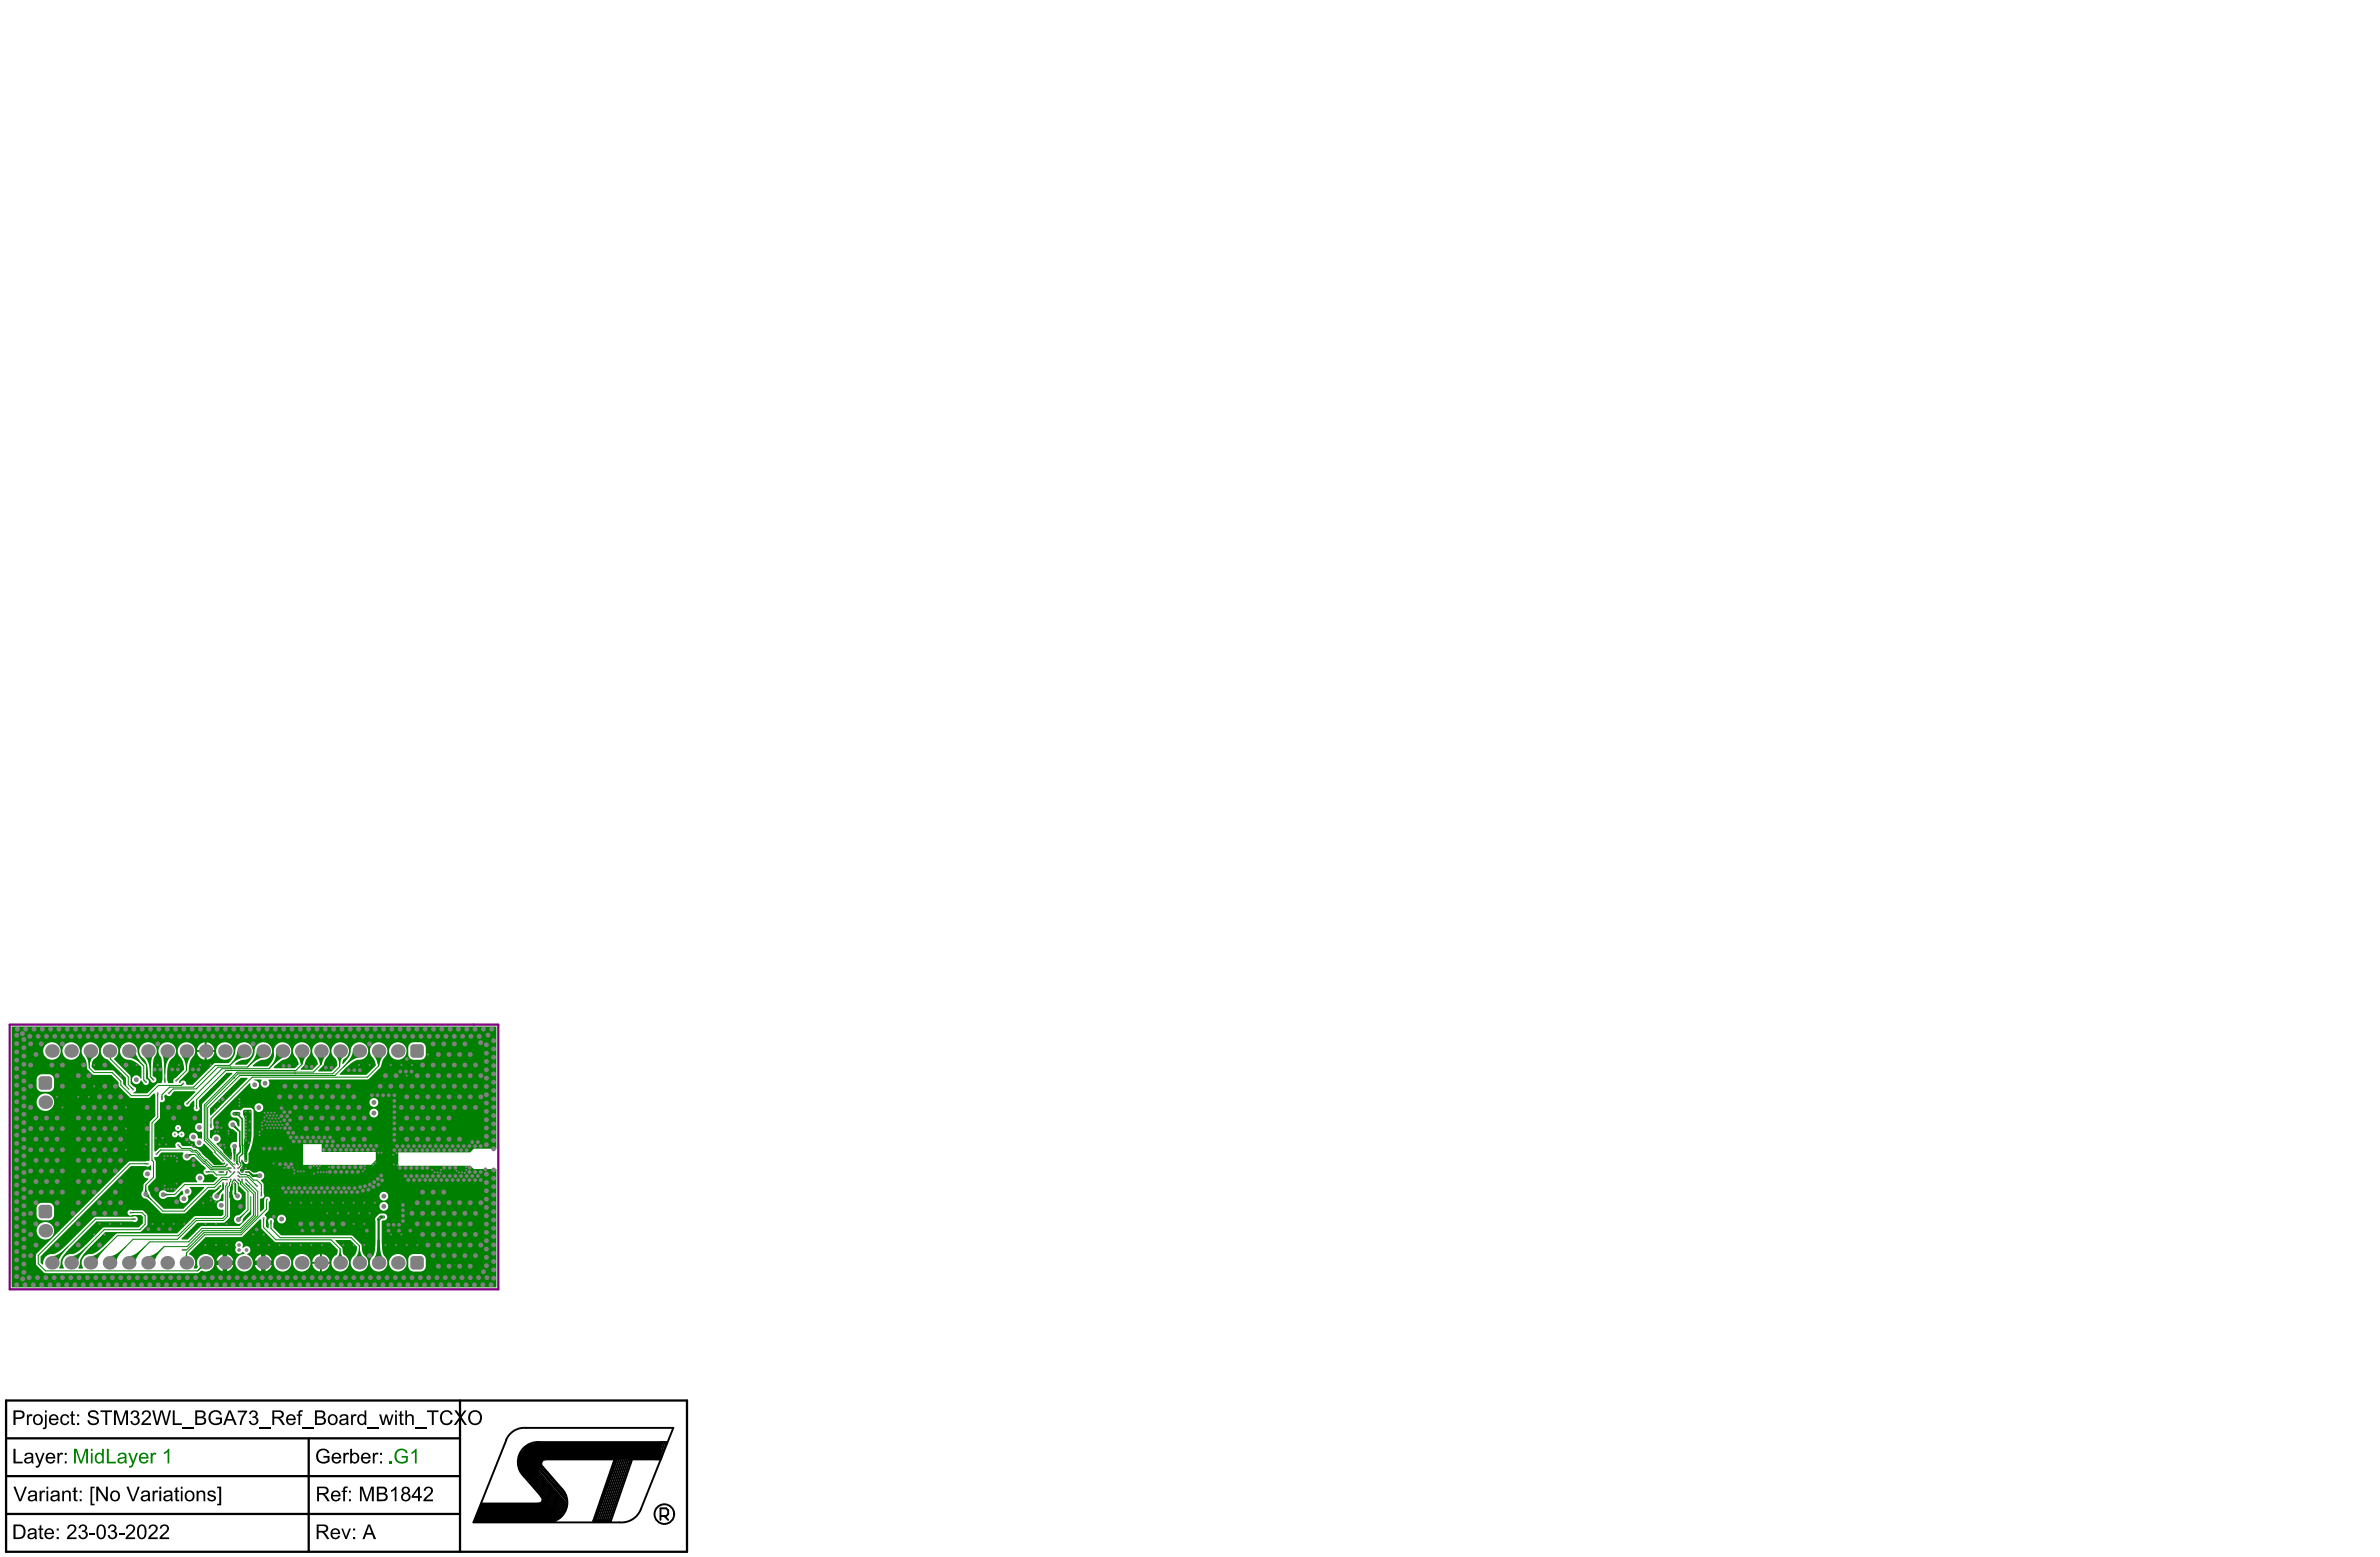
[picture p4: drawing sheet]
<svg xmlns="http://www.w3.org/2000/svg" width="1046mm" height="684mm" viewBox="0 0 1046 684" stroke-linecap="round" stroke-linejoin="round" font-family="sans-serif">
<g fill="#000">
<path d="M39 620.6a2.5 2.5 0 0 1 4.3 1.1l-.8 .1a1.55 1.55 0 0 0-1.4-1.2 1.55 1.55 0 0 0-1.6 1l.5 .7 2.2 .6a1.87 1.87 0 0 1 1.2 2.4 1.87 1.87 0 0 1-2.3 1.2h-.1a2.27 2.27 0 0 1-2.6-2.2h.9l.1 .3a1.81 1.81 0 0 0 1.7 1.1 1.81 1.81 0 0 0 1.7-1.2l-.8-.8-2.5-.8a1.47 1.47 0 0 1-.5-2.3zM57.8 620.5a1.78 1.78 0 0 1 2.5-.3 1.78 1.78 0 0 1 .3 2.5l-.4 .2a1.9 1.9 0 0 1 .9 2.7 1.9 1.9 0 0 1-2.7 .6l-.7-.4-.4-1 .7-.3a1.27 1.27 0 0 0 1.5 1.3 1.27 1.27 0 0 0 1-1.7 1.27 1.27 0 0 0-1.7-.8l.1-.7a1.1 1.1 0 0 0 1.4-.9 1.1 1.1 0 0 0-1.1-1.3 1.1 1.1 0 0 0-1.1 1.3l-.7-.1zM62.9 620.4l1.6-.4a2.05 2.05 0 0 1 1.8 1.8 2.05 2.05 0 0 1-1.3 2.1l-1.8 1.7h3.2v.8h-4.3l.7-1.6 1.2-1a2.03 2.03 0 0 0 1.2-2.9 1.25 1.25 0 0 0-1.3-.3 1.25 1.25 0 0 0-.8 1.2l-.8-.1zM92.2 621.1a3.3 3.3 0 0 1 4.8-.4l.5 1-.8 .3-.8-1.2-1.4-.3-1.4 .7-.4 1a2.5 2.5 0 0 0 .9 3.1 2.5 2.5 0 0 0 3.1-.3v-1.2h-1.8v-.7h2.7v2.3l-1.5 .8a3.3 3.3 0 0 1-3.9-1 3.3 3.3 0 0 1 0-4.1zM110.2 620.3h.1a1.7 1.7 0 0 1 2.5 .1 1.7 1.7 0 0 1-.4 2.5 1.93 1.93 0 0 1 .9 2.8 1.93 1.93 0 0 1-2.9 .5l-1-1.4 .9-.3a1.28 1.28 0 0 0 1.5 1.2 1.28 1.28 0 0 0 .9-1.7 1.28 1.28 0 0 0-1.8-.7l.1-.7a1.1 1.1 0 0 0 1.4-.9 1.1 1.1 0 0 0-1.1-1.3 1.1 1.1 0 0 0-1 1.3l-.8-.1zM131.5 620.2l.5-.3h1.1l-.1 .7a.65 .65 0 0 0-.8 0 .65 .65 0 0 0-.2 .7v.4h.8v.6h-.8v4.1h-.8v-4.1h-.8v-.6h.8zM194.2 620.7l1.2-.7 1.6-.1 1 .3 .8 1 .2 .5-.9 .2a2.06 2.06 0 0 0-2.7-1.1 2.06 2.06 0 0 0-1.1 2.7 1.97 1.97 0 0 0 1.7 2.2 1.97 1.97 0 0 0 2.2-1.6l.9 .2-.7 1.4-2 .8a3.4 3.4 0 0 1-2.9-2.2 3.4 3.4 0 0 1 .7-3.6zM11.8 621.7h.7l.1 .5a1.15 1.15 0 0 1 1.8-.3l-.5 .6a1.06 1.06 0 0 0-1.1 .3 1.06 1.06 0 0 0-.2 1.1v2.5h-.8zM25.3 638.6h.6l.1 .7 .4-.7 1-.1 .4 .3-.3 .7a1.03 1.03 0 0 0-1.3 .1 1.03 1.03 0 0 0-.2 1.2v2.5h-.7zM26.9 622.4a2.03 2.03 0 0 1 3.5 .7h-.7a1.3 1.3 0 0 0-1.8-.7 1.3 1.3 0 0 0-.6 1.8 1.26 1.26 0 0 0 .9 1.6 1.26 1.26 0 0 0 1.5-1.1l.8 .1a2.12 2.12 0 0 1-2.9 1.4 2.12 2.12 0 0 1-1-3zM31.3 620.5l.8-.4v1.6h.8v.6h-.8v3.1l.8 .2 .1 .8-1.3-.1-.4-.5v-3.5h-.5v-.6h.5zM44.2 620h5.1v.7h-2.2v5.7h-.8v-5.7h-2.1z"/>
<path d="M50.1 620h1.3l1.8 5.4 1.9-5.4h1.2v6.4h-.9v-5.4l-1.8 5.4h-.8l-1.9-5.5v5.5h-.8zM66.9 620h.9l1.2 5.4 1.5-5.4h1.1l1.4 5.4 1.3-5.4h.9l-1.8 6.4h-.8l-1.5-5.7-1.6 5.7h-.9zM76 620h.8v5.6h3.1v.8h-3.9zM80.1 627.5h5.2v.6h-5.2zM104.5 620h4.2v.6l-1.3 1.8-.9 2.2-.3 1.8h-.8l.4-2.3 1.8-3.3h-3.1zM113.9 627.5h5.1v.6h-5.1zM132.7 627.5h5.3v.6h-5.3zM139.5 638l.2-.1a3 3 0 0 1 5.1 .7l-.8 .3-.8-1.2-1.7-.2-1.3 .9-.4 1.7a2.45 2.45 0 0 0 1.5 2.4 2.45 2.45 0 0 0 2.8-.6v-1.2h-1.9v-.7h2.7v2.3l-1.6 .9a3.4 3.4 0 0 1-3.8-1.2 3.4 3.4 0 0 1 0-4zM151 638.6h.7v.7l.5-.7 .9-.1 .4 .3-.2 .7-.4-.1a1.04 1.04 0 0 0-1 .3 1.04 1.04 0 0 0-.2 1.1v2.5h-.7zM154.4 621.7h.6l.1 .5a1.08 1.08 0 0 1 1.7-.3l-.2 .7a1.03 1.03 0 0 0-1.3 .1 1.03 1.03 0 0 0-.2 1.2v2.5h-.7zM163.9 638.6h.7v.7l.5-.7 .8-.1 .5 .3-.4 .7a1.01 1.01 0 0 0-1.1 .2 1.01 1.01 0 0 0-.2 1.1v2.5h-.8zM161.5 627.5h5.3v.6h-5.3z"/>
<path d="M166.7 621.7h.8l1 3.7 1-3.7h.7l1 3.6 1.1-3.6h.7l-1.4 4.7h-.9l-.9-3.7-.9 3.7h-.9zM175.8 620.5l.8-.4v1.6h.8v.6h-.8v2.9l.3 .5 .5-.1 .1 .8h-.9a.97 .97 0 0 1-.8-1.4v-2.7h-.6v-.6h.6zM178.2 620h.7v2.2l.4-.2a1.57 1.57 0 0 1 1.8-.2 1.57 1.57 0 0 1 .8 1.6v3h-.8v-3a1.13 1.13 0 0 0-1.3-1.1 1.13 1.13 0 0 0-.9 1.5v2.6h-.7zM182.4 627.5h5.2v.6h-5.2zM187.7 620h5.1v.7h-2.1v5.7h-.9v-5.7h-2.1zM199.7 620h1l1.7 2.4 1.8-2.4h.9l-2.2 3 2.4 3.4h-1l-1.9-2.7-1.9 2.7h-1l2.4-3.4zM5.9 636.8h.9v5.7h3.2v.8h-4.1zM5.9 653.5h.9l2.1 5.6 2.1-5.6h.8l-2.5 6.4h-.9zM15.4 638.6h.8l1.3 3.7 1.3-3.7h.8l-2.3 6-1.3 .5-.2-.8a.94 .94 0 0 0 1-.1 .94 .94 0 0 0 .4-.9zM17.4 655.2h.8v.7l.4-.7h.9l.4 .2-.2 .7-.3-.1a1 1 0 0 0-1 .3 1 1 0 0 0-.2 1.1v2.5h-.8zM27.4 655.2h.6v.7l.2-.1a1.61 1.61 0 0 1 2-.6 1.61 1.61 0 0 1 .9 1.8v2.9h-.8v-3.4l-.6-.7a1.23 1.23 0 0 0-1.2 .3 1.23 1.23 0 0 0-.4 1.3v2.5h-.7zM32.4 654.1l.9-.5v1.6h.7v.6h-.7v3.2l.7 .1 .1 .8h-.3a1.06 1.06 0 0 1-1.1-.3 1.06 1.06 0 0 1-.3-1.1v-2.7h-.5v-.6h.5z"/>
<path d="M39.8 653.5h1.8v.6h-1v6.9h1v.7h-1.8zM42.3 653.5h1l3.3 5v-5h.8v6.4h-.8l-3.4-5.1v5.1h-.9zM55.6 653.5h.9l2 5.6 2.1-5.6h.8l-2.4 6.4h-.9zM67.1 655.2h.7v.6a1.08 1.08 0 0 1 1.8-.4l-.3 .7a1.03 1.03 0 0 0-1.2 .1 1.03 1.03 0 0 0-.3 1.2v2.5h-.7zM77.1 654.1l.9-.5v1.6h.7v.6h-.7v3.2l.7 .1 .1 .8h-.3a1.06 1.06 0 0 1-1.1-.3 1.06 1.06 0 0 1-.3-1.1v-2.7h-.6v-.6h.6zM86.4 655.2h.8v.7l.9-.7h1l.9 .5 .2 4.2h-.7l-.1-3.2a1.11 1.11 0 0 0-1.4-.8 1.11 1.11 0 0 0-.7 1.5v2.5h-.9zM91.4 655.8l1.4-.6a1.62 1.62 0 0 1 2 1.2h-.8a.99 .99 0 0 0-1-.7 .99 .99 0 0 0-.9 1l2.2 .7a1.49 1.49 0 0 1 .3 2 1.49 1.49 0 0 1-2 .5l-.9-.3-.5-.6-.1-.5 .8-.1a1.2 1.2 0 0 0 1.1 .9 1.2 1.2 0 0 0 1.2-.8l-.3-.4-2.1-.6-.4-.4zM151.1 653.7l.6-.3h1.1v.7a.7 .7 0 0 0-.8 0 .7 .7 0 0 0-.3 .7v.4h.9v.6h-.9v4.1h-.8v-4.1h-.7v-.6h.7zM158.2 653.5h1.3l1.8 5.5 1.8-5.5h1.2v6.4h-.8v-5.4l-1.9 5.4h-.7l-1.9-5.5v5.5h-.8zM171.9 655l1.2-.7 .7-.8h.5v6.4h-.8v-5.1l-1.6 1zM186.8 654l1.5-.5a1.96 1.96 0 0 1 2 1.5 1.96 1.96 0 0 1-1.2 2.3l-1.9 1.8h3.1v.8h-4.2l.6-1.4 1.9-1.7a1.34 1.34 0 0 0 .9-1.6 1.34 1.34 0 0 0-1.5-1.1l-.6 .3-.3 .9-.8-.1zM231.7 635.1l4.7-1.2h54.1v7.6h-51.7l-2.3 5.9-4 4.1-4.6-6.2v-5.5z"/>
<path d="M17.4 670.7l.8-.5v1.7h.8v.6h-.8v3.2l.8 .1 .1 .6-.4 .1a1.07 1.07 0 0 1-1.1-.3 1.07 1.07 0 0 1-.2-1.1v-2.6h-.6v-.6h.6zM29.9 670.7l1.1-.6h.8a2.02 2.02 0 0 1 1.7 1.8 2.02 2.02 0 0 1-1.2 2.1l-1.9 1.8h3.2v.7h-4.2l.4-1.2 1.5-1.4a2.03 2.03 0 0 0 1.1-2.9 1.28 1.28 0 0 0-1.3-.2 1.28 1.28 0 0 0-.8 1.2l-.8-.1zM35.1 670.4a1.76 1.76 0 0 1 2.6 0 1.76 1.76 0 0 1-.1 2.6l-.2 .1a1.87 1.87 0 0 1 1 2.4 1.87 1.87 0 0 1-2.4 1 1.76 1.76 0 0 1-1.5-1.7l.7-.1a1.27 1.27 0 0 0 1.5 1.2 1.27 1.27 0 0 0 1-1.6 1.27 1.27 0 0 0-1.7-.8l.1-.8a1.1 1.1 0 0 0 1.4-.9 1.1 1.1 0 0 0-1.1-1.2 1.1 1.1 0 0 0-1.1 1.3l-.7-.2zM39.3 673.7h2.4v.9h-2.4zM48.1 670.4a1.76 1.76 0 0 1 2.5 0 1.76 1.76 0 0 1-.1 2.6h-.1a2 2 0 0 1 0 3.5 2 2 0 0 1-3-1.7l.8-.1a1.27 1.27 0 0 0 1.4 1.2 1.27 1.27 0 0 0 1.1-1.6 1.27 1.27 0 0 0-1.8-.8l.1-.8a1.06 1.06 0 0 0 1.3-.9 1.06 1.06 0 0 0-1-1.2 1.06 1.06 0 0 0-1.1 1.3l-.8-.2zM52.2 673.7h2.5v.9h-2.5zM55.8 670.7l1.7-.7a2.05 2.05 0 0 1 1.9 1.8 2.05 2.05 0 0 1-1.4 2.2l-1.7 1.8h3.1v.7h-4.2l.2-1 2-1.8a1.61 1.61 0 0 0 1.1-1.3 1.61 1.61 0 0 0-.6-1.6 1.32 1.32 0 0 0-1.8 1.2l-.8-.1zM65.9 670.4l1.6-.3a1.96 1.96 0 0 1 1.8 1.7 1.96 1.96 0 0 1-1.2 2.1l-1.9 1.9h3.2v.7h-4.3l.5-1.2 1.4-1.4a1.98 1.98 0 0 0 1.1-2.9 1.25 1.25 0 0 0-1.3-.2 1.25 1.25 0 0 0-.7 1.2l-.9-.1zM70.6 670.7l1.1-.6h.8a1.96 1.96 0 0 1 1.8 1.7 1.96 1.96 0 0 1-1.2 2.1l-2 1.9h3.2v.7h-4.2l.6-1.5 1.3-1.1a2.03 2.03 0 0 0 1.2-2.9 1.28 1.28 0 0 0-1.4-.2 1.28 1.28 0 0 0-.7 1.2l-.9-.1zM95.5 653.5h1.7v8.2h-1.7v-.7h.9v-6.9h-.9zM150 671.9h.8l1.4 3.7 1.3-3.7h.8l-1.8 4.6h-.7zM211.4 660.9h26.2l1.5-2.5 7.3 8.4-2.5 2.4h-35.8z"/>
<path d="M6.8 620.7v2.3h1.7a1.17 1.17 0 0 0 1.5-1.1 1.17 1.17 0 0 0-1.4-1.2zM5.9 620h3.3a1.94 1.94 0 0 1 1.6 2.2 1.94 1.94 0 0 1-2.4 1.6h-1.6v2.6h-.9z"/>
<path d="M15.6 622.7l-.3 1.1a1.46 1.46 0 0 0 1.4 2 1.46 1.46 0 0 0 1.3-2 1.34 1.34 0 0 0-.8-1.4 1.34 1.34 0 0 0-1.6 .3zM14.3 624a2.35 2.35 0 0 1 4.7 0 2.35 2.35 0 0 1-4.7 0z"/>
<path d="M19.8 620h.7v.9h-.7zM19.8 621.7h.7v4.9a1.29 1.29 0 0 1-.4 1.3 1.29 1.29 0 0 1-1.3 .2l.1-.6a.7 .7 0 0 0 .7-.2 .7 .7 0 0 0 .2-.8z"/>
<path d="M21.2 639.5l-.3 1h2.6a1.32 1.32 0 0 0-.8-1.3 1.32 1.32 0 0 0-1.5 .3zM20.6 639.1l.9-.5a2.16 2.16 0 0 1 2.8 2.5h-3.4a1.35 1.35 0 0 0 1 1.5 1.35 1.35 0 0 0 1.6-.9l.7 .2a2.24 2.24 0 0 1-3.1 1.2 2.24 2.24 0 0 1-.8-3.2z"/>
<path d="M22.7 622.6l-.4 1h2.6a1.32 1.32 0 0 0-.7-1.2 1.32 1.32 0 0 0-1.5 .2zM22.1 622.2l.5-.3a2.17 2.17 0 0 1 2.4 .2 2.17 2.17 0 0 1 .8 2.2h-3.5a1.35 1.35 0 0 0 1 1.5 1.35 1.35 0 0 0 1.6-1l.8 .2a2.24 2.24 0 0 1-3.1 1.2 2.24 2.24 0 0 1-.9-3.2z"/>
<path d="M28.5 638.6h.8v.9h-.8zM28.5 642.3h.8v1h-.8z"/>
<path d="M33.9 621.7h.9v.9h-.9zM33.9 625.4h.9v1h-.9z"/>
<path d="M86.7 620.7v2l1.9-.1a.94 .94 0 0 0 1-1.1 .94 .94 0 0 0-1.1-.8zM86.7 623.4v2.2h2a1.12 1.12 0 0 0 1.1-1.3 1.12 1.12 0 0 0-1.4-.9zM85.8 620l3.7 .2a1.51 1.51 0 0 1 .9 1.4 1.51 1.51 0 0 1-.9 1.4 1.76 1.76 0 0 1 1.1 2.1 1.76 1.76 0 0 1-2.1 1.3h-2.7z"/>
<path d="M101 620.6l-1.1 3.2h2.2zM100.5 620h1l2.6 6.4h-.9l-.8-2h-2.7l-.7 2h-.9z"/>
<path d="M120.6 620.6v2.1l2.9-.2a1.05 1.05 0 0 0 .3-1.3 1.05 1.05 0 0 0-1.2-.6zM119.7 620h3.1a1.74 1.74 0 0 1 2 1.5 1.74 1.74 0 0 1-1.8 1.9l.9 .7 1.4 2.3h-1l-1.4-2.1-.9-.8h-1.4v2.9h-.9z"/>
<path d="M127 622.6l-.4 1h2.6a1.32 1.32 0 0 0-.8-1.2 1.32 1.32 0 0 0-1.4 .2zM126.2 622.4l.7-.5a2.17 2.17 0 0 1 2.3 .2 2.17 2.17 0 0 1 .8 2.2h-3.4a1.35 1.35 0 0 0 1 1.5 1.35 1.35 0 0 0 1.6-1l.7 .2a2.25 2.25 0 0 1-3.2 1.1 2.25 2.25 0 0 1-.6-3.3z"/>
<path d="M139.3 620.7v2h1.9l.9-.6 .1-.6-.5-.7zM139.3 623.4v2.2h2.1l.7-.2 .3-.6a1.07 1.07 0 0 0-.2-1.1 1.07 1.07 0 0 0-1.2-.3zM138.5 620h2.7a1.61 1.61 0 0 1 1.7 1.1 1.61 1.61 0 0 1-.8 1.9 1.76 1.76 0 0 1 1.1 2.1 1.76 1.76 0 0 1-2 1.3h-2.7z"/>
<path d="M145.2 622.7l-.3 1.1a1.46 1.46 0 0 0 1.4 2 1.46 1.46 0 0 0 1.3-2 1.34 1.34 0 0 0-.8-1.4 1.34 1.34 0 0 0-1.6 .3zM144 624a2.33 2.33 0 0 1 4.6 0 2.33 2.33 0 0 1-4.6 0z"/>
<path d="M146.9 639.5l-.3 1h2.6a1.32 1.32 0 0 0-.8-1.3 1.32 1.32 0 0 0-1.5 .3zM146.3 639.1l.8-.5 1.3-.1a2.24 2.24 0 0 1 1.6 2.6h-3.4a1.35 1.35 0 0 0 1 1.5 1.35 1.35 0 0 0 1.6-.9l.8 .2a2.24 2.24 0 0 1-3.1 1.2 2.24 2.24 0 0 1-.9-3.2z"/>
<path d="M150.1 624.6a1.08 1.08 0 0 0 .9 1.3 1.08 1.08 0 0 0 1.2-1l.1-.9zM149.5 622.3l.8-.6 1.1-.1 1.1 .2 .6 .7 .2 3.9h-.7l-.2-.6-1 .6a1.5 1.5 0 0 1-2.2-1.2 1.5 1.5 0 0 1 2-1.5l.3-.1a.73 .73 0 0 0 .8-.9 .73 .73 0 0 0-1.1-.5l-1 .4-.2 .6-.8-.2z"/>
<path d="M155 639.6l-.3 1a1.34 1.34 0 0 0 .4 1.8 1.34 1.34 0 0 0 1.8-.3l.2-.6a1.39 1.39 0 0 0-.2-1.8 1.39 1.39 0 0 0-1.9-.1zM153.9 636.8h.9v2.3a1.97 1.97 0 0 1 2.5-.1 1.97 1.97 0 0 1 .6 2.4 1.82 1.82 0 0 1-1.1 1.8 1.82 1.82 0 0 1-2.1-.5v.6h-.8z"/>
<path d="M159.8 639.5l-.3 1h2.6a1.34 1.34 0 0 0-.8-1.2 1.34 1.34 0 0 0-1.5 .2zM159.3 639l.9-.4a2.08 2.08 0 0 1 2.7 2.5h-3.4a1.35 1.35 0 0 0 1.1 1.5 1.35 1.35 0 0 0 1.5-.9l.8 .1a2.28 2.28 0 0 1-3.3 1.2 2.28 2.28 0 0 1-.6-3.5z"/>
<path d="M157.5 622.3l.2-.2a1.82 1.82 0 0 1 2.6 .1v-2.2h.7v6.4h-.7v-.6l-.2 .1a2.04 2.04 0 0 1-2.6-.1 2.04 2.04 0 0 1-.4-2.6zM158.2 622.7l-.4 1.1a1.39 1.39 0 0 0 1.3 2 1.39 1.39 0 0 0 1.3-2 1.33 1.33 0 0 0-.7-1.3 1.33 1.33 0 0 0-1.5 .2z"/>
<path d="M167.1 638.6h.9v.9h-.9zM167.1 642.3h.9v1h-.9z"/>
<path d="M173.7 620h.8v.8h-.8zM173.7 621.7h.8v4.7h-.8z"/>
<path d="M207.2 621.2l-.5 2.2a2.26 2.26 0 0 0 2.7 2.3 2.26 2.26 0 0 0 1.6-3.2v-.3a2.23 2.23 0 0 0-3.8-1zM206.5 620.9l1.4-.9 1.3-.1a3.3 3.3 0 0 1 2.6 4.7 3.3 3.3 0 0 1-5.3 .8l-.7-1.8 .2-1.7z"/>
<path d="M11.5 641.7a1.15 1.15 0 0 0 1.3 1.1 1.15 1.15 0 0 0 1-1.4l.1-.5zM11.2 639l.5-.4 1.5-.1a1.36 1.36 0 0 1 1.4 1.7l.3 3.1h-.9l-.1-.6-.3 .1a1.65 1.65 0 0 1-2.1 .5 1.65 1.65 0 0 1-.8-2l1-.7 1.5-.1a.63 .63 0 0 0 .7-.6 .63 .63 0 0 0-.6-.7 1.26 1.26 0 0 0-1.8 .8l-.8-.1z"/>
<path d="M13.1 658.3a1.15 1.15 0 0 0 1.3 1.1 1.15 1.15 0 0 0 1-1.4l.1-.5zM12.7 655.8l1-.6h1.4l.9 .4 .5 4.3h-.9l-.1-.5-.3 .1a1.65 1.65 0 0 1-2.1 .4 1.65 1.65 0 0 1-.8-2l.8-.5 1.9-.4a.6 .6 0 0 0 .5-.6 .6 .6 0 0 0-.6-.6 1.26 1.26 0 0 0-1.8 .9l-.8-.2z"/>
<path d="M20.4 653.5h.8v.9h-.8zM20.4 655.2h.8v4.7h-.8z"/>
<path d="M23.2 658a1 1 0 0 0 .4 1.4 1 1 0 0 0 1.4-.4l.3-1.5zM22.5 655.8l1.1-.6h1.4l1.1 .8 .3 3.9h-.8l-.2-.6-1.1 .6a1.49 1.49 0 0 1-2.1-1.3 1.49 1.49 0 0 1 2-1.4l.7-.2a.68 .68 0 0 0 .4-.9 .68 .68 0 0 0-.9-.3l-1.2 .3-.1 .6-.9-.2z"/>
<path d="M35.1 655.2h.8v.9h-.8zM35.1 659h.8v.9h-.8z"/>
<path d="M49.5 656.3l-.2 1.1a1.46 1.46 0 0 0 1.4 1.9 1.46 1.46 0 0 0 1.3-2 1.4 1.4 0 0 0-.9-1.4 1.4 1.4 0 0 0-1.6 .4zM48.3 657.5a2.33 2.33 0 0 1 4.6 0 2.33 2.33 0 0 1-4.6 0z"/>
<path d="M62.8 658.3a1.15 1.15 0 0 0 1.3 1.1 1.15 1.15 0 0 0 1-1.4l-.1-.5zM62.4 655.7l1.6-.5a1.46 1.46 0 0 1 1.9 1.7l.3 3h-.9l-.2-.6-1.1 .6a1.48 1.48 0 0 1-2.1-1.4 1.48 1.48 0 0 1 2.1-1.3l.7-.2a.76 .76 0 0 0 .2-1 .76 .76 0 0 0-1-.2l-.8 .2-.3 .7-.8-.2z"/>
<path d="M70 653.5h.9v.9h-.9zM70 655.2h.9v4.7h-.9z"/>
<path d="M72.8 658.1a1.05 1.05 0 0 0 .8 1.3 1.05 1.05 0 0 0 1.3-.8v-.1a.6 .6 0 0 0 0-.9 .6 .6 0 0 0-.9 .2zM72.2 655.8l1.1-.6h1.4l.9 .5 .4 4.2h-.8l-.1-.6-1 .6a1.51 1.51 0 0 1-2.3-1.2 1.51 1.51 0 0 1 2.1-1.5l.3-.1a.73 .73 0 0 0 .8-.9 .73 .73 0 0 0-1.1-.4l-1 .3-.2 .6-.8-.2z"/>
<path d="M79.5 653.5h.8v.9h-.8zM79.5 655.2h.8v4.7h-.8z"/>
<path d="M82.3 656.3l-.3 1.1a1.46 1.46 0 0 0 1.5 1.9 1.46 1.46 0 0 0 1.2-2 1.4 1.4 0 0 0-.8-1.4 1.4 1.4 0 0 0-1.6 .4zM81 657.5a2.35 2.35 0 0 1 4.7 0 2.35 2.35 0 0 1-4.7 0z"/>
<path d="M140.2 654.1v2.2l2.9-.2a1.07 1.07 0 0 0 .4-1.3 1.07 1.07 0 0 0-1.2-.7zM139.4 653.5h3a1.74 1.74 0 0 1 2.1 1.6 1.74 1.74 0 0 1-1.8 1.8l.8 .7 1.5 2.3h-1l-1.5-2.3-.8-.6h-1.5v2.9h-.8z"/>
<path d="M146.6 656.3l-.3 .8h2.6a1.28 1.28 0 0 0-.9-1.2 1.28 1.28 0 0 0-1.4 .4zM146.1 655.8l1-.6h1.1l1 .6 .5 1.1v.9h-3.5a1.35 1.35 0 0 0 1.1 1.5 1.35 1.35 0 0 0 1.6-.9l.8 .1a2.24 2.24 0 0 1-3 1.2 2.24 2.24 0 0 1-1-3.1z"/>
<path d="M153.4 655.2h.9v.9h-.9zM153.4 659h.9v.9h-.9z"/>
<path d="M166.5 654.2v2h1.5a1.01 1.01 0 0 0 1.3-1 1.01 1.01 0 0 0-1.3-1zM166.5 656.9v2.2h2.1l.8-.5a1.08 1.08 0 0 0 0-1.3 1.08 1.08 0 0 0-1.2-.4zM165.7 653.5h2.5a1.57 1.57 0 0 1 1.9 1 1.57 1.57 0 0 1-.9 1.9l.2 .1a1.79 1.79 0 0 1 .9 2.2 1.79 1.79 0 0 1-2 1.2h-2.6z"/>
<path d="M177.4 655.1a1.04 1.04 0 0 0 2 0 1.04 1.04 0 0 0-2 0zM177.1 658.1a1.31 1.31 0 0 0 2.6 0 1.31 1.31 0 0 0-2.6 0zM176.9 654l1.5-.5a1.51 1.51 0 0 1 1.7 1 1.51 1.51 0 0 1-.8 1.8 2.01 2.01 0 0 1-.1 3.6 2.01 2.01 0 0 1-2.9-2l.3-1 .9-.6a1.43 1.43 0 0 1-.6-2.3z"/>
<path d="M183.8 654.7l-2 2.9h2zM183.9 653.5h.7v4.1h.8v.8h-.8v1.5h-.8v-1.5h-2.8v-.8z"/>
<path d="M6.8 670.9v4.9l2.2-.1 .8-.4 .5-1.1v-1.2a1.91 1.91 0 0 0-2.2-2.1zM5.9 670.1l3.2 .1a3.3 3.3 0 0 1 2.1 3.2 3.3 3.3 0 0 1-2.2 3l-3.1 .1z"/>
<path d="M12.9 674.9a1.15 1.15 0 0 0 1.3 1.1 1.15 1.15 0 0 0 1-1.3l.1-.5zM12.5 672.4l1.5-.7 1.8 .5 .5 4.3h-.8l-.2-.6-.3 .3a1.78 1.78 0 0 1-3-1l.6-1 2.3-.5a.6 .6 0 0 0 .4-.7 .6 .6 0 0 0-.6-.5 1.29 1.29 0 0 0-1.8 .7l-.7-.1z"/>
<path d="M20.6 672.9l-.2 .8h2.5a1.27 1.27 0 0 0-.8-1.2 1.27 1.27 0 0 0-1.5 .4zM20.1 672.3l1.4-.6 .7 .1 1 .6 .5 1.2v.7h-3.4a1.35 1.35 0 0 0 1 1.6 1.35 1.35 0 0 0 1.6-.9l.8 .2a2.26 2.26 0 0 1-3.3 1 2.26 2.26 0 0 1-.5-3.4z"/>
<path d="M24.9 671.9h1v.8h-1zM24.9 675.6h1v.9h-1z"/>
<path d="M43.5 671.2l-.3 1.6 .1 2.1a1.26 1.26 0 0 0 1.7 .9 1.26 1.26 0 0 0 .7-1.7v-.9a1.84 1.84 0 0 0-1.4-2.5zM43.1 670.6a2.17 2.17 0 0 1 2.5-.1 2.17 2.17 0 0 1 1 2.3v.7a2.37 2.37 0 0 1-2.6 3 3.9 3.9 0 0 1-1.4-5z"/>
<path d="M61.4 671.2l-.3 1.1 .2 2.6a1.18 1.18 0 0 0 1.4 .9 1.18 1.18 0 0 0 .8-1.5l.1-1.2a1.96 1.96 0 0 0-1.3-2.4zM60.8 670.8a2.15 2.15 0 0 1 2.7-.3 2.15 2.15 0 0 1 .9 2.5v.6a2.23 2.23 0 0 1-.7 2.4 2.23 2.23 0 0 1-2.6 .2l-.7-1.3-.2-1.2 .2-2.1z"/>
<path d="M140.1 670.8v2.1h1.8a1.1 1.1 0 0 0 1.5-1 1.1 1.1 0 0 0-1.4-1.1zM139.2 670.1h3.1a1.74 1.74 0 0 1 2 1.6 1.74 1.74 0 0 1-1.8 1.9l.9 .6 1.4 2.3h-1l-1.6-2.4-.7-.4h-1.4v2.8h-.9z"/>
<path d="M146.5 672.7l-.3 1h2.5a1.32 1.32 0 0 0-.8-1.2 1.32 1.32 0 0 0-1.4 .2zM145.9 672.3l1-.5h1a2.26 2.26 0 0 1 1.6 2.5l-3.4 .1a1.35 1.35 0 0 0 1 1.5 1.35 1.35 0 0 0 1.6-.9l.8 .1a2.27 2.27 0 0 1-3.2 1.2 2.27 2.27 0 0 1-.7-3.3z"/>
<path d="M155.2 671.9h.9v.8h-.9zM155.2 675.6h.9v.9h-.9z"/>
<path d="M162.2 670.8l-1 3h2.1zM161.8 670.1h.9l2.6 6.4h-1l-.6-1.9h-2.8l-.6 1.9h-1z"/>
<circle cx="233.9" cy="664.3" r=".84"/>
</g>
<path d="M2.7 615.6h299.3v66.5h-299.3zM202.2 615.6v66.5M2.7 632.2h199.5M135.7 632.2v49.9M2.7 648.8h199.5M2.7 665.5h199.5M260.8 668.5h7.8" fill="none" stroke="#000" stroke-width="1"/>
<g fill="none" stroke="#000" stroke-width=".84">
<path d="M222.5 633.1a8.7 8.7 0 0 1 8.8-5.5h64.7l-14.3 35.9M222.6 633l-14.5 36.2h64.3a9.1 9.1 0 0 0 9.3-5.7M231.1 637l17.6 20.4M231.3 638.4l17.7 20.4M231.8 639.7l17.6 20.4M290.8 633.9l-2.5 7.6M291.4 633.9l-2.6 7.6M292.2 633.9l-2.5 7.6M228.4 646l18 20.8M229.2 645.2l17.7 20.3M229.2 646l17.7 20.4M229.5 641.5h43.3"/>
<path d="M229.6 644.8l17.7 20.3M230.1 644.3l17.6 20.4M230.5 643.9l17.6 20.4M230.9 643.5l17.7 20.4M231.3 641.4l17.7 20.3M231.3 642.2l17.7 20.4M231.3 643.1l17.5 20.1M231.8 641l17.6 20.3M237.7 657.6a1.81 1.81 0 0 1 .7 2.2 1.81 1.81 0 0 1-2.1 1.1M239.9 641.4a1.89 1.89 0 0 0-1.8 1.3 1.89 1.89 0 0 0 .6 2.2l7.9 9a8.8 8.8 0 0 1-3.5 15M270.4 640.6l-9.6 27.9M271.1 640.7l-9.5 27.6"/>
<path d="M271.5 640.7l-9.5 27.6M272.4 640.7l-9.6 27.6M273.2 640.7l-9.5 27.6M274.1 640.7l-9.6 27.6M274.9 640.7l-9.5 27.6M275.8 640.7l-9.6 27.6M276.6 640.7l-9.5 27.6M277.4 640.7l-9.5 27.6M278.2 641.5h12.3l2.5-7.6h-55.7a8.8 8.8 0 0 0-8.9 5.2 8.8 8.8 0 0 0 2.1 10l10.2 11.8h-29.3M278.2 640.6l-9.6 27.9M290.4 666.4h2.5l.9-.9v-1.6l-.9-.9h-2.5v5.1M292.1 666.4l1.7 1.7"/>
<circle cx="292.1" cy="665.5" r="4.3"/>
</g>
<path d="M4.3 450.4h214.8v116.3h-214.8zM208.3 450.4h.1" fill="none" stroke="#800080" stroke-width="1"/>
<g fill="#008000">
<path d="M106.8 488.3l.5-.5h2.9l.4 .4v10.3a20.7 20.7 0 0 1-3.1 10.2v-17.1l-.7-1.8z"/>
<path d="M111.9 516.6l1.9-.7v1.9l-1.9-.9z"/>
<path d="M63.6 525.6l1.3-1.3 .8 2-.2 .2z"/>
<path d="M94.7 524.9l1.7-1.2 .3 .2-.4 1.9z"/>
<path d="M67.8 508.7l.5-.2a1.28 1.28 0 0 0 1.7-1l1-1h9.5l.2 .4a2.01 2.01 0 0 0 .8 2.9 2.01 2.01 0 0 0 2.7-1l1.1-.3 5.2 4.9-.1 .5a1.29 1.29 0 0 0-.9 1.8 1.29 1.29 0 0 0 2 .5 2.58 2.58 0 0 1 3.3 1.2l.7 .1 .2 .3-1.9 1.9h-4.6l-.1-.4a1.93 1.93 0 0 0 .2-2.8 1.93 1.93 0 0 0-2.8 0 1.93 1.93 0 0 0 .2 2.8l-.1 .4-5.9 .1-4.4 4.3-2.8-.2a2.02 2.02 0 0 0-3-.3 2.02 2.02 0 0 0 0 3 2.02 2.02 0 0 0 3-.3l3.6-.3 2.9-2.7 .4 .2 .1 1.5a1.93 1.93 0 0 0-1.5 2.5 1.93 1.93 0 0 0 2.6 1.2 1.93 1.93 0 0 0 .9-2.8l.1-.3a1.89 1.89 0 0 0 1.6-1.5 1.89 1.89 0 0 0-.8-2l.1-.4h6.2l.1 .4-9.2 9.2h-8.6l-5.6-5.6-1.2-2.7-.1-1.7 3.1-3.1 .3-.7v-6.8l-.7-1.1z"/>
<path d="M17.8 552.2l39.7-39.6h6.1a2.39 2.39 0 0 0 2.4-.4l.4 .1v2l-.4 .2a1.93 1.93 0 0 0-3 1 1.93 1.93 0 0 0 2.1 2.4l.2 .4-2.2 2.2-.2 2.7a2.12 2.12 0 0 0-.6 2.4 2.12 2.12 0 0 0 2.2 1.3l6.7 6.4 9.8 .1 .7-.3 10.2-10.2 2.8-.1 2.1-1.9 .4 .2v.6l-3 2.5a1.98 1.98 0 0 0 .5 3.5 1.98 1.98 0 0 0 2.6-2.3l.5-.8 .4 .2v2.9l-.4 .3a1.93 1.93 0 0 0-2.5 1.8 1.93 1.93 0 0 0 2.5 1.9l.4 .2v1.9l-.7 .7-11.9 .1-7.7 7.5h-26.3l-.7 .3-4.9 4.9a11.7 11.7 0 0 1-5.7 3.9 3.9 3.9 0 0 0-3.8 1.8 3.9 3.9 0 0 0 .1 4.2l-.2 .4h-1.8l-.2-.4 .7-2.1a4.3 4.3 0 0 1 1.3-3.3l9.8-10.3h15.2l.7-.2 2.7-2.8v-4.5l-2-1.9-4.1-.1a2.3 2.3 0 0 0-2.6 .5 1.3 1.3 0 0 0 .4 1.6 1.3 1.3 0 0 0 1.6 0l3.9-.1 .8 .8v2.9l-1.8 1.8-15.6 .1-7.8 7.7a11.7 11.7 0 0 1-5.7 3.9 3.9 3.9 0 0 0-3.9 1.8 3.9 3.9 0 0 0 .1 4.2l-.2 .4h-1.8l-.1-.4 .7-2.1a4.3 4.3 0 0 1 1.3-3.3l2.6-3.1 11.9-11.8h15.5a1.83 1.83 0 0 0 2.6-1 1.29 1.29 0 0 0-2-1.1l-17 .1-12.5 12.4a11.7 11.7 0 0 1-5.7 3.9 3.9 3.9 0 0 0-4.4 4.5l-.3 .2-.9-.9z"/>
<path d="M101.6 520.3l.6 .2v4.2l.3 .9a1.93 1.93 0 0 0 1.8 2.1 1.93 1.93 0 0 0 2.1-1.7 1.93 1.93 0 0 0-1.7-2.2v-2.4l.4-.1 2.9 2.9v7.2l-2.8 2.6a2.02 2.02 0 0 0-2.4 1.9 2.02 2.02 0 0 0 2.2 2.1 2.02 2.02 0 0 0 1.8-2.3l3.2-3.5v-6.3l.4-.2 .1 8-5.2 5.2-16.9 .1-5.9 5.8h-2.6l-.2-.3 7.1-7h11.5l.7-.3 1.8-1.9 .3-.7v-12.8l.4-.6z"/>
<path d="M92.3 487.3l13.5-13.5h2.9l.2 .3-16.2 16.2-.4-.2z"/>
<path d="M82.8 507.3h2.8l.1 .3-1.6 .3-1 .8z"/>
<path d="M102.4 504.7h1.4l-.3 2.8-.8-.1z"/>
<path d="M102.4 495.4l1-1 1.7 2.3-.5 .5z"/>
<path d="M99.9 513.3l1.2-.1v.6l-1.2-.2z"/>
<path d="M103.5 518.4l.4 .7-.2 .2-.7-.4z"/>
<path d="M100.7 514.6l.2-.2 .5 .3-.4 .5z"/>
<path d="M102.6 518.5l.5 .5-.5 .2-.3-.2z"/>
<path d="M98.2 518.3l1.2-.1v.6l-1.2-.1z"/>
<path d="M105.2 515.2l.4 .5-.3 .3-.5-.4z"/>
<path d="M108.1 520.6l.4-.4 .8 .9-.3 .3z"/>
<path d="M99.5 515.6h.3v.4h-.3z"/>
<path d="M96.8 514.9l1.2 .1v.3l-1.2 .2z"/>
<path d="M96.6 515l1.1-.1v.6l-1.1-.2z"/>
<path d="M106.1 518.8h.6l-.1 .6h-.4z"/>
<path d="M64.2 526l1-1 .3 .9 1.3 1.5-.2 .2-1.5-1.2z"/>
<path d="M63.9 521.2h.3l.2 1.9 .4 1h-1.4l.4-1z"/>
<path d="M69 480.9h.6l-.1 1.2h-.3z"/>
<path d="M104.8 513.1l.5-.4 .3 .3-.4 .4z"/>
<path d="M102.6 515.2l.5 .4-.6 .4-.2-.2z"/>
<path d="M78.8 503.3l.8 1-.3 .2-.9-.7z"/>
<path d="M106 529.3l1.2-.7 .2 .2-.7 1.2z"/>
<path d="M95.2 524.8l1.9-1.9 .8 .4-1.2 1.4-.4 1z"/>
<path d="M99.3 512l.5 .3-.7 .6-.2-.3z"/>
<path d="M71 481.7h.4l.1 1.1h-.6z"/>
<path d="M72.6 524.4l.9 .4 1.9 .1v.4l-1.9 .1-.9 .4z"/>
<path d="M111.2 516.3l2.3-.3v1.6l-2.3-.3z"/>
<path d="M113.3 504.5l2.1-.2v1.1l-2.1-.1z"/>
<path d="M74.3 480.1l.9-.8 .2 .3-.7 .9z"/>
<path d="M114.7 524h.4l.1 1.1h-.6z"/>
<path d="M104.9 535l.9-.4 1.5-1.2 .2 .2-1.2 1.4-.4 1z"/>
<path d="M80.7 549.1l1.1 .1v.4l-1.1 .1z"/>
<path d="M108.5 518.5l.4 .6-.2 .2-.6-.3z"/>
<path d="M111.8 520.4l.2-.3 .9 .8-.4 .4z"/>
<path d="M104.8 519l.4-.5 .3 .5-.2 .3z"/>
<path d="M68.8 506.9l.9-.8 .3 .2-.8 1z"/>
<path d="M63.4 511.4l1.2-.2v.6l-1.2-.1z"/>
<path d="M80.1 476.3l.4 .4-.7 .5-.2-.2z"/>
<path d="M72.3 474.1h.3l.2 1.1h-.6z"/>
<path d="M66.5 473.4l.9 .8-.4 .4-.7-.9z"/>
<path d="M57.4 477.9l.2-.2 .9 .7-.4 .5z"/>
<path d="M63.1 474.8l.2-.2 .9 .6-.5 .4z"/>
<path d="M57.7 532.7l1.2 .2v.3l-1.2 .1z"/>
<path d="M57.8 535.7l1.1-.1v.6l-1.2-.2z"/>
<path d="M115.6 535.8h.6l-.1 1.2h-.4z"/>
<path d="M91.1 514.8l1.2 .1v.4l-1.2 .1z"/>
<path d="M82.3 484.7l.9-.7 .2 .2-.7 .9z"/>
<path d="M86.3 485.6h.3l.1 1.2h-.5z"/>
<path d="M118.8 537.1h.6l-.1 1.1h-.3z"/>
<path d="M92.6 493.9h.3l.2 1.2h-.6z"/>
<path d="M77.5 474.6l.9-.7 .3 .2-.8 .9z"/>
<path d="M23.1 552.1a9.2 9.2 0 0 0 5.9-3.5l.9-.8 .2 .2-3.3 4-.7 1.2-.3 1.6z"/>
<path d="M31.5 552.1a9.2 9.2 0 0 0 6-3.5l.8-.8 .3 .2-3.4 4-.6 1.2-.3 1.6z"/>
<path d="M39.9 552.1a9.2 9.2 0 0 0 6-3.5l.9-.8 .2 .2-3.3 4-.7 1.2-.3 1.6z"/>
<path d="M48.4 552.1a9.2 9.2 0 0 0 6-3.5l.8-.8 .3 .2-3.4 4-.6 1.2-.3 1.6z"/>
<path d="M56.8 552.1a9.2 9.2 0 0 0 6-3.5l.9-.8 .2 .2-3.3 4-.7 1.2-.3 1.6z"/>
<path d="M65.3 552.1a10 10 0 0 0 6.8-4.3l.2 .3a11.1 11.1 0 0 0-4.2 6.8z"/>
<path d="M81.8 550.7h.3l.4 1.4h-1.1z"/>
<path d="M87.8 556.5l1.1 1.2h-.7l-1.1 .9-.3-.2 .9-1.1z"/>
<path d="M157.8 547.6h.4a6.2 6.2 0 0 0 1.7 5.1h-3.8a6.2 6.2 0 0 0 1.7-5.1z"/>
<path d="M166 544.9h.9l.4 5.3 1.1 2.6h-3.9l1.1-2.6z"/>
<path d="M165 464.6h2.9a4.4 4.4 0 0 0-1.3 3.9h-.3a4.4 4.4 0 0 0-1.3-3.9z"/>
<path d="M155 462.2l2.8 2.8a9.2 9.2 0 0 0-6 3.4l-.9 .9-.2-.2 3.3-4 .7-1.3z"/>
<path d="M147.8 464.4l3.2 .2a4.6 4.6 0 0 0-1.5 4.2h-.3a5.4 5.4 0 0 0-1.4-4.4z"/>
<path d="M139.9 464.7h2.4l-.6 .8-.4 2.4h-.4a3.3 3.3 0 0 0-1-3.2z"/>
<path d="M131.4 464.7h2.5l-.7 .8-.4 2.5h-.3a3.4 3.4 0 0 0-1.1-3.3z"/>
<path d="M121.3 462.5l3.1 2.5-1.6 .8-4.5 4.1-.2-.3a8.3 8.3 0 0 0 3.2-7.1z"/>
<path d="M112.8 462.2l2.8 2.8a10.1 10.1 0 0 0-6.6 4.1l-.2-.2a10.4 10.4 0 0 0 4-6.7z"/>
<path d="M104.3 462l3 3a9 9 0 0 0-6.2 3.4l-.2-.2a9.5 9.5 0 0 0 3.4-6.2z"/>
<path d="M79.8 464h4.3a9.2 9.2 0 0 0-2 6.6h-.3a9.2 9.2 0 0 0-2-6.6z"/>
<path d="M71.3 464l3.9 .4a8.8 8.8 0 0 0-2.6 7.6l-.3-.1-.4-6.1z"/>
<path d="M63.3 464.4l4-.4a14 14 0 0 0-1 7.9l-.4 .1a8.9 8.9 0 0 0-2.6-7.6z"/>
<path d="M56.7 465l2.9-3a9.3 9.3 0 0 0 3.7 6.4l-.2 .3a10 10 0 0 0-6.4-3.7z"/>
<path d="M48.3 465l.4-.1v.6h-.4z"/>
<path d="M37.5 464l3.7 .6a5.1 5.1 0 0 0-1.8 4.8h-.3a7.8 7.8 0 0 0-1.6-5.4z"/>
<path d="M149.4 549h.3a3.6 3.6 0 0 0 1.1 3.4h-2.5a3.6 3.6 0 0 0 1.1-3.4z"/>
<path d="M164.3 464.1h4.3l-1 1.4-.9 2.8-.4 .4-.7-2.6z"/>
<path d="M130.5 464.1h4.3l-1 1.4-.7 2.2-.7 .6-.9-2.8z"/>
<path d="M139 464.1h4.2l-1 1.4-.7 2.2-.7 .6-.8-2.8z"/>
<path d="M5.1 451.2h213.1v53.7h-9.9l-1.5 1.6h-31.7v5.9h31.7l1.5 1.5h9.9v52h-213.1zM90.8 458.2v3.4h3.4a3.7 3.7 0 0 0-3.4-3.4zM87.7 459.3l-1.1 2.3h3.4v-3.4zM90.8 462.4v3.4a3.7 3.7 0 0 0 3.4-3.4zM86.6 462.4a3.7 3.7 0 0 0 3.4 3.4v-3.4zM180.2 458.8l-.4 .5a8.5 8.5 0 0 0-.2 4.8l1.1 1.4a8.5 8.5 0 0 0 4.8 .2l1.4-1.1a8.5 8.5 0 0 0 .2-4.7l-1.1-1.4a8.5 8.5 0 0 0-4.8-.3zM171 462a3.9 3.9 0 0 0 7.8 0 3.9 3.9 0 0 0-7.8 0zM37 459.3a4.3 4.3 0 0 0 .1 5.6 7.4 7.4 0 0 1 1.1 4.5l.3 .7 2.4 2.3 8 .1 3.2 3.2 .3 2 5 4.9h7.8l.7-.3 1.7-1.7 .4 .1 .3 1.1v8.8l-2.2 2.3-.3 .7v16.5l-1.6 .4h-7.1l-.7 .3-40.3 40.3-.3 .7 .1 4.1 3.4 3.4 .7 .3h66.7l1.7-1a3.9 3.9 0 0 0 5.7-2 3.9 3.9 0 0 0-2.9-5.2 3.9 3.9 0 0 0-4.6 3.7l.3 1.9-.5 .6h-1.1v-.6a3.8 3.8 0 0 0-2.1-5.6v-.4l7.2-7.2 16-.1 7.9-7.8 .5 .3 .2 3.8 5.9 5.9 24.2 .1 3.4 3.4-.4 2a3.9 3.9 0 0 0-1.7 6 3.9 3.9 0 0 0 6.3 0 3.9 3.9 0 0 0-1.7-6l-.5-2.8-3.1-3.2 .2-.3h6.4l3 2.9-.1 .9a4 4 0 0 1-1.6 3.4 3.9 3.9 0 0 0 .4 5.7 3.9 3.9 0 0 0 5.6-.9 3.9 3.9 0 0 0-1.4-5.5l-.6-1.6-.4-2.8-4.1-4.1-31.2-.1-3.4-3.4v-1.5a2.3 2.3 0 0 0-.6-2.6 1.3 1.3 0 0 0-1.5 .4 1.3 1.3 0 0 0 0 1.6v2.3l-.4 .2-.8-.9 .3-3.6-.9-1.6 1.8-1.9 .1-3.6a1.33 1.33 0 0 0-.3-2.4 1.33 1.33 0 0 0-1.8 1.6v3.6l-1.4 1.4-.4-.1v-5.4l.6-.3a1.29 1.29 0 0 0 1.2-.7 1.29 1.29 0 0 0-.2-1.4v-4l-1.3-1.7 .2-.4a1.99 1.99 0 0 0 1-3 1.99 1.99 0 0 0-3.2-.2l-1.4 .1a3.3 3.3 0 0 0-3.5-1.2l-.9 1.4h-.6a1.53 1.53 0 0 1-.5-2.1l.8-1 .1-1.3 .3-.1 .6 .4a1.53 1.53 0 0 0 2.1-1.4v-3.6l1.3-3.8 .5-2.9 .1-11.7-.3-.6-1-.7-3.2 .1-.9 1h-.6a3.5 3.5 0 0 0-4.1 .9 1.69 1.69 0 0 0 1.6 2.4h1.2l1.1 1v2.8l-.4 .1-.6-.8a1.98 1.98 0 0 0-2.1-1.9 1.98 1.98 0 0 0-1.9 2.1 1.98 1.98 0 0 0 2.2 1.8l1.7 1.5v4l-.4 .1a1.94 1.94 0 0 0-2.3 .8 1.94 1.94 0 0 0 .2 2.4l.1 4.4-.4 .2-6.2-6.9 .1-.4 .5-.1a1.94 1.94 0 0 0 .5-3.4 1.94 1.94 0 0 0-3.1 1.3l-.5 .2-.4-.5v-3l1-.3a1.28 1.28 0 0 0 .5-2v-2.6l16-16 .3 .2a1.93 1.93 0 0 0 1.6 2.5 1.93 1.93 0 0 0 2.2-1.9 1.93 1.93 0 0 0-2.1-2l-.2-.4h3.3l.2 .4a1.94 1.94 0 0 0 .1 2.7 1.94 1.94 0 0 0 2.7 0 1.94 1.94 0 0 0 .1-2.7l.1-.4h43.4l.7-.3 5-4.9 1.7-4.3a3.9 3.9 0 0 0 .4-5.6 3.9 3.9 0 0 0-5.7 0 3.9 3.9 0 0 0 .4 5.6l1.3 3.3-4.2 4.2h-11.6l-.2-.4 5.4-5a5.9 5.9 0 0 1 4.3-1.4 3.9 3.9 0 0 0 2.7-4.6 3.9 3.9 0 0 0-4.5-2.9 3.9 3.9 0 0 0-3 4.4l-.9 2-2.5 3.1-.4-.2 .1-.3 .6-1.6a3.9 3.9 0 0 0 1.6-5.9 3.9 3.9 0 0 0-6.1-.3 3.9 3.9 0 0 0 1 6l.7 3-2.5 2.6h-5.8l-.1-.4 2.4-2.5 1.2-3.1a3.9 3.9 0 0 0 .4-5.6 3.9 3.9 0 0 0-5.6 0 3.9 3.9 0 0 0 .4 5.6l1.1 2.8-2.5 2.4h-5l-.1-.3 1.6-1.8 1.3-3.1a3.9 3.9 0 0 0 .4-5.6 3.9 3.9 0 0 0-5.7 0 3.9 3.9 0 0 0 .4 5.6l1.2 2.8-1.7 1.7h-9.3l-.1-.3 .4-.4 3.7-3a3.9 3.9 0 0 0 3.6-4.4 3.9 3.9 0 0 0-4.8-3.2 3.9 3.9 0 0 0-2.7 5 7.6 7.6 0 0 1-2.7 5.5h-6.6l-.1-.3a7.2 7.2 0 0 1 5.7-2.7 3.9 3.9 0 0 0 2.7-4.6 3.9 3.9 0 0 0-4.5-2.9 3.9 3.9 0 0 0-3.1 4.4 10.3 10.3 0 0 1-3.5 5.4h-5l-.1-.4a7.3 7.3 0 0 1 5-1.9 3.9 3.9 0 0 0 2.8-4.6 3.9 3.9 0 0 0-4.5-2.9 3.9 3.9 0 0 0-3.2 4.2 9 9 0 0 1-2.8 4.9l-6.3 .1-9.6 9.4h-2.6l-.3-.4a1.3 1.3 0 0 0-1.1-1.5 1.3 1.3 0 0 0-1.5 1.2h-.4v-.8l3.9-4a17.1 17.1 0 0 1 2-6.6 3.9 3.9 0 0 0-.1-5.5 3.9 3.9 0 0 0-5.6 .3 3.9 3.9 0 0 0 .5 5.5 8.5 8.5 0 0 1 1.4 5.2l-3.4 3.4a1.46 1.46 0 0 0-1.1 2.1l-.3 .4h-2.1l-.5-1.3a16.1 16.1 0 0 1 1.1-8.5l.7-.8a3.9 3.9 0 0 0 1.3-5.7 3.9 3.9 0 0 0-5.8-.7 3.9 3.9 0 0 0 .1 5.9l.5 5.6-.2 5.2-.3 .3-1.9 .3-4.3 4.2h-6.2l.3-.4a1.28 1.28 0 0 0 1.1-1.3 1.28 1.28 0 0 0-1.1-1.3l-1.4-1.3-.1-3.4-7.1-7.2v-.5l.7-.5a3.9 3.9 0 0 0-.7-6 3.9 3.9 0 0 0-5.7 2 3.9 3.9 0 0 0 3.1 5.1l7.8 8v3.3l1.6 1.8-.4 .1-2.4-2.4-.3-2-4.2-4.1h-8l-1.4-1.5v-.9a3.6 3.6 0 0 1 2.1-3.4 3.9 3.9 0 0 0 0-5.4 3.9 3.9 0 0 0-5.4 0zM95 462a3.9 3.9 0 0 0 7.7 0 3.9 3.9 0 0 0-7.7 0zM27.4 462a3.9 3.9 0 0 0 7.7 0 3.9 3.9 0 0 0-7.7 0zM19 462a3.9 3.9 0 0 0 7.7 0 3.9 3.9 0 0 0-7.7 0zM53.9 459.3a4 4 0 0 0-.6 4.6 4 4 0 0 0 4.3 2l2.2 1.1 2.4 2v5.1h-.4a1.93 1.93 0 0 0-3-1 1.93 1.93 0 0 0 .1 3.2 1.93 1.93 0 0 0 2.9-1.4h.4l.6 .8a1.36 1.36 0 0 0 1.3 1.3 1.36 1.36 0 0 0 1.4-1.4 1.36 1.36 0 0 0-1.3-1.4v-5.6l-.3-.8a11.7 11.7 0 0 1-3.3-4.9 4 4 0 0 0-2-4.2 4 4 0 0 0-4.7 .6zM62.3 459.3a4.3 4.3 0 0 0 1.3 6.5 12 12 0 0 1 1.5 7.8l.7 .8a2.3 2.3 0 0 0 2.2 1.4 1.3 1.3 0 0 0 .8-1.3 1.3 1.3 0 0 0-1.1-1.1l-.6-.6a17.7 17.7 0 0 1 .8-8.3 3.8 3.8 0 0 0-.2-5.3 3.8 3.8 0 0 0-5.4 .1zM16.8 472.9l-.4 .5a8.5 8.5 0 0 0-.2 4.7l1.1 1.5a8.5 8.5 0 0 0 4.7 .2l1.5-1.1a8.5 8.5 0 0 0 .2-4.8l-1.1-1.4a8.5 8.5 0 0 0-4.8-.2zM162.4 484.6a1.95 1.95 0 0 0 3.9 0 1.95 1.95 0 0 0-3.9 0zM16.1 484.5a3.9 3.9 0 0 0 7.7 0 3.9 3.9 0 0 0-7.7 0zM111.9 486.8a1.95 1.95 0 0 0 3.9 0 1.95 1.95 0 0 0-3.9 0zM162.4 489.3a1.95 1.95 0 0 0 3.9 0 1.95 1.95 0 0 0-3.9 0zM133.2 502.9v9.1h29.9l2.1-2.1v-3.5h-23.8v-3.5zM166.8 525.8a1.95 1.95 0 0 0 3.9 0 1.95 1.95 0 0 0-3.9 0zM166.8 530.3a1.95 1.95 0 0 0 3.9 0 1.95 1.95 0 0 0-3.9 0zM16.8 529.4l-.4 .5a8.5 8.5 0 0 0-.2 4.8l1.1 1.4a8.6 8.6 0 0 0 4.7 .2l1.5-1.1a8.5 8.5 0 0 0 .2-4.7l-1.1-1.5a8.5 8.5 0 0 0-4.8-.2zM121.8 535.8a1.95 1.95 0 0 0 3.9 0 1.95 1.95 0 0 0-3.9 0zM16.1 541a3.9 3.9 0 0 0 7.7 0 3.9 3.9 0 0 0-7.7 0zM103.9 546.1a1.66 1.66 0 0 0-.1 2.2 1.67 1.67 0 0 0 .3 2.5 1.67 1.67 0 0 0 2.4-.5h.5l.5 .5-.2 .4a3.8 3.8 0 0 0-3.6 5.3 3.8 3.8 0 0 0 6.2 1.3 3.8 3.8 0 0 0-1.2-6.3v-.4a1.67 1.67 0 0 0 1.1-2.6 1.67 1.67 0 0 0-2.7-.1l-.6-.2a1.68 1.68 0 0 0-.3-2.3 1.68 1.68 0 0 0-2.3 .2zM116.8 551.3v2.8h2.7a3.9 3.9 0 0 0-2.7-2.8zM99.9 551.3v2.8h2.7a3.9 3.9 0 0 0-2.7-2.8zM113 552.3l-1 1.8h2.8v-2.8zM96.1 552.3l-1 1.8h2.8v-2.8zM141.5 551.3v3.3h3.4a3.7 3.7 0 0 0-3.4-3.3zM138.4 552.3l-1.1 2.3h3.4v-3.3zM116.8 556.1v2.7a3.9 3.9 0 0 0 2.7-2.7zM99.9 556.1v2.7a3.9 3.9 0 0 0 2.7-2.7zM112 556.1a3.9 3.9 0 0 0 2.8 2.7v-2.7zM95.1 556.1a3.9 3.9 0 0 0 2.8 2.7v-2.7zM141.5 555.5v3.4a3.7 3.7 0 0 0 3.4-3.4zM137.3 555.5a3.7 3.7 0 0 0 3.4 3.4v-3.4zM180.2 551.9l-.4 .5a8.5 8.5 0 0 0-.2 4.8l1.1 1.4a8.5 8.5 0 0 0 4.8 .2l1.4-1.1a8.5 8.5 0 0 0 .2-4.7l-1.1-1.5a8.5 8.5 0 0 0-4.8-.2zM171 555.1a3.9 3.9 0 0 0 7.8 0 3.9 3.9 0 0 0-7.8 0zM165.4 534.9l-.5 1.1v13.3a5.1 5.1 0 0 1-1.8 3.8 3.9 3.9 0 0 0 1.5 5.3 3.9 3.9 0 0 0 5.3-1.4 3.9 3.9 0 0 0-1.3-5.3l-.6-2.4-.2-3.1v-9.4l.3-.3a1.57 1.57 0 0 0 2.1-1.2 1.57 1.57 0 0 0-1.5-1.9 2.99 2.99 0 0 0-3.3 1.5zM128.8 555.1a3.9 3.9 0 0 0 7.7 0 3.9 3.9 0 0 0-7.7 0zM120.3 555.1a3.9 3.9 0 0 0 7.8 0 3.9 3.9 0 0 0-7.8 0z"/>
<path d="M72.2 481.6l.5-.4 .6 .3a1.29 1.29 0 0 0 1.3 .3 1.29 1.29 0 0 0 .9-1.1l1.1-1h9.2l.1 .3-3.4 3.5a2.3 2.3 0 0 0-1.5 2.1 1.3 1.3 0 0 0 1.4 .9 1.3 1.3 0 0 0 1.1-1.1l1.6-1.7 .3 .2v1.8a2.3 2.3 0 0 0 .5 2.7 1.3 1.3 0 0 0 1.6-.4 1.3 1.3 0 0 0 0-1.6l-.1-2.6 12.3-12.3h2.3l.1 .4-13.2 13.4-.1 8.3-.3 .2a1.94 1.94 0 0 0-2.8 1.8 1.94 1.94 0 0 0 2.8 1.7l.3 .2v2.9l-.3 .2-1.6-.5a1.93 1.93 0 0 0-1.7-2.3 1.93 1.93 0 0 0-2.1 2.1 1.93 1.93 0 0 0 2.3 1.8l.3 .2a1.91 1.91 0 0 0 1.4 2.3 1.91 1.91 0 0 0 2.3-1.4l.4-.1 3.7 3.8 .3 .9 3.6 3.5 .7 .3 .7-.3 .3 .3-.3 .6-4.9-.1-2.5-2.5-.7-.3-4-4.2-1.6-.1-1.2-.8-3.8-.2a2.3 2.3 0 0 0-2.2-1.5 1.29 1.29 0 0 0-.5 2l-.2 .4h-6.7l-1.9 1.5h-.8v-12l2.5-2.5v-6.9l.3-.2a1.32 1.32 0 0 0 1.6-.4 1.32 1.32 0 0 0 .1-1.6zM77 495.8a1.31 1.31 0 0 0 2.6 0 1.31 1.31 0 0 0-2.6 0zM76 497.7a1.3 1.3 0 0 0 .3 2.1 1.3 1.3 0 0 0 1.9-.9h.4a1.3 1.3 0 0 0 2 .8 1.3 1.3 0 0 0 0-2.1 1.3 1.3 0 0 0-2 .8l-.5-.3a1.31 1.31 0 0 0-2.1-.4z"/>
</g>
<path d="M102.9 503.9l.2 .1" fill="none" stroke="#008000" stroke-width=".83"/>
<path d="M98.9 504.5l2.5 2.5v1.5" fill="none" stroke="#008000" stroke-width="1"/>
<path d="M102.3 494.4l3.1 3.1 .2 6.4M85.4 504.1l1.6 .4 7.4 7.3M105.6 503.9v2.4l-1.4 1.5v2.8M105.6 504h.1" fill="none" stroke="#008000" stroke-width=".66"/>
<g fill="none" stroke="#008000" stroke-width=".44">
<path d="M39.7 462l-.5 .5v6.9l2.1 2.1h8l3.8 3.8v1.7l4.7 4.6h7.4l4.5-4.5h10l.8-.9M82 462v8.6l-4.5 4.5M101.3 469h.1M101.6 469.8h-4l-15.4 15.3M105.4 472.7l-14.1 14.1M115.8 462.1l-6.9 6.9h-13l-9.6 9.6M129.3 470.5h.1M132.7 462v6l-2.6 2.5h-30.9M141.1 462v5.9l-3.3 3.4h-8.2M149.6 462l-.3 6.8-3.1 3.2h-16.3M166.5 462v6.5l-5 5h-50.6M70.5 505.5h13.1l.8 .9h1.6l1.1 1v.5l5.9 5.5h8.3"/>
<path d="M82.2 508.2l.7-.7h2.8l7 6.7h7.7M83.9 504.8l.8 .8h1.7l3.9 4.3h.4l2.8 2.9M91.2 501.4l11.9 11.9M93.3 514.2h.1M94.5 506v.6l3.6 3.6M109 523.7v8.1l-4.2 4.3"/>
</g>
<path d="M103 489.6h1.9" fill="none" stroke="#008000" stroke-width="1.7"/>
<path d="M168.7 534.9h-1.2l-.5 .6" fill="none" stroke="#008000" stroke-width="1.3"/>
<circle cx="82.2" cy="485.1" r=".17" fill="#008000"/>
<path d="M76.1 478.6h10.2M102.8 473.8l-12.2 12.2v14.8l.6 .6M104.2 471.3l-14.4 14.4v15.6l4.7 4.7M104.6 472h25.3M110.9 473.5l-18.1 18.2v3.7M129.6 471.3h.1M129.9 472h.1M158 462l-10.8 10.7h-41.8M91.3 486.8v13.7l11.2 11.3M105.5 510.9l.4 .4v1.1l-1.2 1.1" fill="none" stroke="#008000" stroke-width=".44"/>
<path d="M104.9 490.3l1.6 1.6v11.4" fill="none" stroke="#008000" stroke-width=".66"/>
<path d="M116 504.9h-4.2l-2.1 2.2v4.8l-1.6 1.6v-1l-1.3-1.3-.4-1" fill="none" stroke="#008000" stroke-width=".83"/>
<path d="M108.1 501.2v9M108.1 501.1v.1M167 535.5l-.5 .5" fill="none" stroke="#008000" stroke-width="1.3"/>
<path d="M106.3 507.5l-1.1 1.1v2l.3 .3" fill="none" stroke="#008000" stroke-width=".5"/>
<circle cx="102.8" cy="473.8" r=".17" fill="#008000"/>
<g fill="none" stroke="#008000" stroke-width=".44">
<path d="M48.2 462v2.4l.3 .3v.8l7.9 7.8v3.4l2.2 2.2M56.6 462l6.6 6.6v6.1l1 .9M65.1 462l1 1v10.3l1.4 1.3M73.5 462.5v-.5l-1 1v12.6M80.5 476.2v.1M94.7 468.3l-9.6 9.6h-10.5l-3.4 3.3v2M99.2 470.5l-12.8 12.8v3.9M101.6 469.8h.1M104.2 471.3h25.4M104.6 472l-1.8 1.8M124.2 462v1.8l-6 6h-16.6M66.8 493.6v16.4l.7 .7v6.8l-3.4 3.4v4l7.4 7.5h9.5l10.5-10.5h2.9"/>
<path d="M64.9 511.5h-7.8l-40.3 40.3v3.7l3.2 3.1h66.7M78.4 503.3l1.5 1.5h4M90.7 515.1h3.2l1.3 1.3h4l.5-.4M97.7 512.8h.1M98.5 512.8h.1M99.7 511.9l-.7 .9h-5.5M100.8 517.5h-3.4l-3.2 3.2h-13.1l-4.4 4.4h-5M102.5 511.8h.6M103.1 513.3v.2M104.6 520l.1 3.1 1.8 1.8-.2 1.9 1 .9v1l-1.6 1.6M104.7 518.5l1 1v1l3.3 3.2M105.2 517.3h3.8l4 4"/>
<path d="M106.4 518.5v1.4l5.1 5v9.2l-5.8 5.9h-16.9l-5.9 5.9h-17.1l-9.2 9.2M108.1 518.5l5.2 5.2v10.7l-7.4 7.5h-16.3l-7.5 7.5h-1.8M57.4 533h5l1.4 1.4v3.7l-2.4 2.4h-15.6l-14.5 14.6M59.3 535.9h-17.3l-19.2 19.2M86.3 536.4l-8.2 8.3h-19.6l-10.3 10.4M97.9 535.5h-11.9l-7.7 7.7h-26.7l-11.9 11.9M109.2 521.3l3 3v10.2l-6.5 6.5h-16.5M115.9 535.5v4.1l5.4 5.4h24.3l4 4v6.1M117.1 527.6v4l-11.1 11.2M119.1 536.7v3.3l4 4h31.3l3.6 3.6v7.5"/>
</g>
<path d="M97.8 511.6l.3 .2h-3.7M104.2 510.6l-.1 .6 .6 .6M106.5 503.3l.2 .2M106.7 503.5v3.6l-.4 .4M106.7 503.5h.1" fill="none" stroke="#008000" stroke-width=".66"/>
<path d="M166.5 536v19.1" fill="none" stroke="#008000" stroke-width="1"/>
<path d="M103.4 520.5v4.2l1 1" fill="none" stroke="#008000" stroke-width=".83"/>
<circle cx="109.2" cy="521.3" r=".17" fill="#008000"/>
<g fill="none" stroke="#008000" stroke-width=".44">
<path d="M76.1 478.6l-1.8 1.9M107.3 462l-6.3 6.3h-6.3M115.8 462v.1M69.3 480.5v10.6l-2.5 2.5M70.5 505.5l-1.7 1.8M96.4 515.2h1.7M99.8 518.5h-2l-3.4 3.4M99.8 515.2l-.1 .8M100.4 514.2l1 1M101.3 513.4l.1 .1M101.4 518.5v.8l-.5 .5v1.2l-.8 .8v12.8l-1.8 1.8h-12M103.1 515.2l-2.3 2.3"/>
<path d="M104.6 520l-1.5-1.5-1 1v3.5l-1.1 1.1v2.1l.4 .4M104.7 515.2l1.2 1.1h2.5l.4 .4h.7l2 2h1.5l1.9 2v4.8M104.7 516.8l.5 .5M114.3 516.8h-.1M99.8 520.2v.6l-.5 .5v12.9l-1.4 1.3M108.1 520.2l1.1 1.1M89.2 541l-7 6.9h-10l-7.1 7.2M90.4 555.1l-3.4 3.4M106 542.8h-16.1l-7.9 7.9v4.4"/>
</g>
<path d="M110.1 515.8l1.1 1h3" fill="none" stroke="#008000" stroke-width="1"/>
<path d="M103.1 504v6.2M98.1 520.2v2.3l-2.8 2.8v.5M103.1 520.2l.3 .3" fill="none" stroke="#008000" stroke-width=".83"/>
<path d="M108.1 515.2h1.4l.6 .6" fill="none" stroke="#008000" stroke-width=".66"/>
<g fill="#008000">
<path d="M32.5 636.8h1.3l1.9 5.5 1.8-5.5h1.2v6.5h-.8v-5.4l-1.9 5.4h-.8l-1.8-5.5v5.5h-.9z"/>
<path d="M47 636.8h.8v5.7h3.1v.8h-3.9z"/>
<path d="M56.4 638.6h.8l1.3 3.7 1.3-3.7h.9l-2.3 5.9-.5 .5-.9 .1-.3-.8a1.06 1.06 0 0 0 1.4-1z"/>
<path d="M66.2 638.6h.8l.1 .5a1.05 1.05 0 0 1 1.7-.3l-.3 .7-.2-.1a1 1 0 0 0-1.1 .3 1 1 0 0 0-.1 1.1v2.5h-.9z"/>
<path d="M72.2 638.4l.9-.5 .8-1.1h.5v6.5h-.7v-5l-1.6 .9z"/>
<path d="M171.3 642.3h.9v1h-.9z"/>
<path d="M174 637.9a3 3 0 0 1 5.2 .7l-.8 .3-.3-.9-.6-.4-1.6-.1-1.1 .7-.5 1.6a2.47 2.47 0 0 0 1.3 2.6 2.47 2.47 0 0 0 2.9-.5v-1.2h-1.9v-.7h2.7v2.4l-1.4 .8-1.5 .1a3.4 3.4 0 0 1-2.4-5.4z"/>
<path d="M180.9 638.4l.7-.4 1.1-1.2h.5v6.5h-.8v-5l-1.5 .9z"/>
<path d="M40 636.8h.7v1h-.7zM40 638.6h.7v4.7h-.7z"/>
<path d="M42.2 639l.2-.1a1.72 1.72 0 0 1 2.5 .2v-2.3h.7v6.5h-.7v-.6a1.93 1.93 0 0 1-2.5 .3 1.93 1.93 0 0 1-.7-2.4zM42.8 639.5l-.4 1.4a1.38 1.38 0 0 0 1.5 1.8 1.38 1.38 0 0 0 1-2.1 1.26 1.26 0 0 0-.6-1.3 1.26 1.26 0 0 0-1.5 .2z"/>
<path d="M52.5 641.7a1.21 1.21 0 0 0 1.4 1 1.21 1.21 0 0 0 .9-1.5l-.1-.3zM52.1 639l.7-.4 1.7-.1 1 .8 .3 4h-.8l-.1-.6-1.1 .6a1.49 1.49 0 0 1-2.2-1.2 1.49 1.49 0 0 1 2-1.5l.6-.1a.7 .7 0 0 0 .6-.9 .7 .7 0 0 0-.9-.5l-1.1 .3-.3 .6-.8-.1z"/>
<path d="M62.2 639.6l-.4 .9h2.7a1.28 1.28 0 0 0-.9-1.3 1.28 1.28 0 0 0-1.4 .4zM61.6 639.1l1.1-.6 1.3 .1 .9 .7 .4 1.3v.5h-3.5a1.35 1.35 0 0 0 1.1 1.5 1.35 1.35 0 0 0 1.6-.9l.7 .2a2.24 2.24 0 0 1-3.1 1.2 2.24 2.24 0 0 1-.8-3.2z"/>
</g>
<path d="M87 558.5l-.3 .1" fill="none" stroke="#008000" stroke-width=".44"/>
<g fill="#808080">
<path d="M21.4 477.5h1.5zM21.4 477.5h1.5l-.1 .5-.5 .7-.9 .3z"/>
<path d="M21.4 473.1v1.4zM21.4 473l1.2 .7 .3 .8h-1.5z"/>
<path d="M16.9 474.5h1.5zM17.2 473.7l1.2-.7v1.5h-1.5z"/>
<path d="M18.4 477.5v1.5zM16.9 477.5h1.5v1.5l-.9-.3z"/>
<path d="M181.9 556.6v1.5zM180.4 556.6h1.5v1.5l-1.3-.7z"/>
<path d="M184.8 556.6h1.5zM184.8 556.6h1.5v.4l-.6 .8-.9 .3z"/>
<path d="M184.8 552.1v1.5zM184.8 552.1l1.3 .6 .2 .9h-1.5z"/>
<path d="M180.4 553.6h1.5zM180.6 552.7l1.3-.6v1.5h-1.5z"/>
<path d="M181.9 463.5v1.5zM180.4 463.5h1.5v1.5l-1.3-.6z"/>
<path d="M184.8 463.5h1.5zM184.8 463.5h1.5v.4l-.6 .8-.9 .3z"/>
<path d="M184.8 459v1.5zM184.8 459l1.3 .6 .2 .9h-1.5z"/>
<path d="M180.4 460.5h1.5zM180.6 459.6l1.3-.6v1.5h-1.5z"/>
<path d="M21.4 534.1h1.5zM21.4 534.1h1.5l-.1 .4-.5 .8-.9 .2z"/>
<path d="M21.4 529.6v1.5zM21.4 529.6l1.2 .6 .3 .9h-1.5z"/>
<path d="M16.9 531.1h1.5zM17.2 530.2l1.2-.6v1.5h-1.5z"/>
<path d="M18.4 534.1v1.4zM16.9 534.1h1.5v1.4l-1.2-.6z"/>
<circle cx="109.9" cy="488.7" r=".46"/>
<circle cx="139.9" cy="513.5" r=".46"/>
<circle cx="138" cy="512.4" r=".46"/>
<circle cx="139.3" cy="512.4" r=".46"/>
<circle cx="159.5" cy="514.9" r=".46"/>
<circle cx="160.4" cy="513.9" r=".46"/>
<circle cx="160.4" cy="512.6" r=".46"/>
<circle cx="144.7" cy="513" r=".46"/>
<circle cx="132.3" cy="514.9" r=".46"/>
<circle cx="131" cy="514.9" r=".46"/>
<circle cx="133.6" cy="514.9" r=".46"/>
<circle cx="140.6" cy="512.4" r=".46"/>
<circle cx="143.7" cy="515.2" r=".46"/>
<circle cx="142.4" cy="515.2" r=".46"/>
<circle cx="141.1" cy="515.2" r=".46"/>
<circle cx="139.8" cy="515.2" r=".46"/>
<circle cx="138" cy="515.9" r=".46"/>
<circle cx="120.7" cy="489.1" r=".46"/>
<circle cx="116.3" cy="489.1" r=".46"/>
<circle cx="117.8" cy="489.1" r=".46"/>
<circle cx="119.3" cy="489.1" r=".46"/>
<circle cx="123.8" cy="487.1" r=".83"/>
<circle cx="120.2" cy="490.4" r=".46"/>
<circle cx="118.7" cy="490.4" r=".46"/>
<circle cx="117.3" cy="490.4" r=".46"/>
<circle cx="121.7" cy="490.4" r=".46"/>
<circle cx="121.1" cy="491.6" r=".46"/>
<circle cx="120.3" cy="511.4" r=".46"/>
<circle cx="97.2" cy="495.8" r=".46"/>
<circle cx="188.1" cy="463.5" r=".46"/>
<circle cx="178.8" cy="472.8" r=".46"/>
<circle cx="181.1" cy="468.2" r=".46"/>
<circle cx="171.8" cy="468.2" r=".46"/>
<circle cx="176.5" cy="468.2" r=".46"/>
<circle cx="157.8" cy="468.2" r=".46"/>
<circle cx="162.5" cy="468.2" r=".46"/>
<circle cx="55.4" cy="486.8" r=".46"/>
<circle cx="55.4" cy="496.1" r=".46"/>
<circle cx="55.4" cy="505.4" r=".46"/>
<circle cx="27.4" cy="486.8" r=".46"/>
<circle cx="25.1" cy="482.1" r=".46"/>
<circle cx="41.4" cy="477.5" r=".46"/>
<circle cx="41.4" cy="468.2" r=".46"/>
<circle cx="34.4" cy="482.1" r=".46"/>
<circle cx="39.1" cy="482.1" r=".46"/>
<circle cx="53.1" cy="472.8" r=".46"/>
<circle cx="60" cy="468.2" r=".46"/>
<circle cx="78.7" cy="468.2" r=".46"/>
<circle cx="69.4" cy="468.2" r=".46"/>
<circle cx="88" cy="468.2" r=".46"/>
<circle cx="92.6" cy="468.2" r=".46"/>
<circle cx="53.1" cy="538" r=".46"/>
<circle cx="43.7" cy="538" r=".46"/>
<circle cx="48.4" cy="538" r=".46"/>
<circle cx="41.4" cy="542.6" r=".46"/>
<circle cx="46.1" cy="542.6" r=".46"/>
<circle cx="76.3" cy="538" r=".46"/>
<circle cx="81" cy="538" r=".46"/>
<circle cx="67" cy="538" r=".46"/>
<circle cx="71.7" cy="538" r=".46"/>
<circle cx="99.6" cy="538" r=".46"/>
<circle cx="90.3" cy="538" r=".46"/>
<circle cx="95" cy="538" r=".46"/>
<circle cx="99.6" cy="547.3" r=".46"/>
<circle cx="90.3" cy="547.3" r=".46"/>
<circle cx="95" cy="547.3" r=".46"/>
<circle cx="111.3" cy="542.6" r=".46"/>
<circle cx="115.9" cy="542.6" r=".46"/>
<circle cx="141.5" cy="547.3" r=".46"/>
<circle cx="132.2" cy="547.3" r=".46"/>
<circle cx="136.9" cy="547.3" r=".46"/>
<circle cx="122.9" cy="547.3" r=".46"/>
<circle cx="127.6" cy="547.3" r=".46"/>
<circle cx="113.6" cy="547.3" r=".46"/>
<circle cx="118.2" cy="547.3" r=".46"/>
<circle cx="160.2" cy="547.3" r=".46"/>
<circle cx="150.8" cy="547.3" r=".46"/>
<circle cx="155.5" cy="547.3" r=".46"/>
<circle cx="171.8" cy="542.6" r=".46"/>
<circle cx="176.5" cy="542.6" r=".46"/>
<circle cx="178.8" cy="547.3" r=".46"/>
<circle cx="183.4" cy="547.3" r=".46"/>
<circle cx="169.5" cy="547.3" r=".46"/>
<circle cx="174.1" cy="547.3" r=".46"/>
<circle cx="155.5" cy="538" r=".46"/>
<circle cx="160.2" cy="538" r=".46"/>
<circle cx="162.5" cy="533.3" r=".46"/>
<circle cx="153.2" cy="533.3" r=".46"/>
<circle cx="157.8" cy="533.3" r=".46"/>
<circle cx="143.9" cy="533.3" r=".46"/>
<circle cx="148.5" cy="533.3" r=".46"/>
<circle cx="164.8" cy="528.7" r=".46"/>
<circle cx="155.5" cy="528.7" r=".46"/>
<circle cx="160.2" cy="528.7" r=".46"/>
<circle cx="146.2" cy="528.7" r=".46"/>
<circle cx="150.8" cy="528.7" r=".46"/>
<circle cx="136.9" cy="528.7" r=".46"/>
<circle cx="141.5" cy="528.7" r=".46"/>
<circle cx="132.2" cy="528.7" r=".46"/>
<circle cx="127.6" cy="528.7" r=".46"/>
<circle cx="146.2" cy="538" r="1.08"/>
<circle cx="209.1" cy="468.2" r="1.08"/>
<circle cx="211.4" cy="472.8" r="1.08"/>
<circle cx="209.1" cy="477.5" r="1.08"/>
<circle cx="211.4" cy="482.1" r="1.08"/>
<circle cx="209.1" cy="486.8" r="1.08"/>
<circle cx="211.4" cy="528.7" r="1.08"/>
<circle cx="209.1" cy="533.3" r="1.08"/>
<circle cx="209.1" cy="542.6" r="1.08"/>
<circle cx="211.4" cy="547.3" r="1.08"/>
<circle cx="209.1" cy="551.9" r="1.08"/>
<circle cx="204.4" cy="458.8" r="1.08"/>
<circle cx="206.7" cy="463.5" r="1.08"/>
<circle cx="204.4" cy="468.2" r="1.08"/>
<circle cx="206.7" cy="472.8" r="1.08"/>
<circle cx="204.4" cy="477.5" r="1.08"/>
<circle cx="206.7" cy="482.1" r="1.08"/>
<circle cx="204.4" cy="486.8" r="1.08"/>
<circle cx="206.7" cy="528.7" r="1.08"/>
<circle cx="204.4" cy="533.3" r="1.08"/>
<circle cx="206.7" cy="538" r="1.08"/>
<circle cx="204.4" cy="542.6" r="1.08"/>
<circle cx="206.7" cy="547.3" r="1.08"/>
<circle cx="204.4" cy="551.9" r="1.08"/>
<circle cx="206.7" cy="556.6" r="1.08"/>
<circle cx="199.7" cy="458.8" r="1.08"/>
<circle cx="202.1" cy="463.5" r="1.08"/>
<circle cx="199.7" cy="468.2" r="1.08"/>
<circle cx="202.1" cy="472.8" r="1.08"/>
<circle cx="199.7" cy="477.5" r="1.08"/>
<circle cx="202.1" cy="482.1" r="1.08"/>
<circle cx="199.7" cy="486.8" r="1.08"/>
<circle cx="202.1" cy="500.7" r="1.08"/>
<circle cx="202.1" cy="528.7" r="1.08"/>
<circle cx="199.7" cy="533.3" r="1.08"/>
<circle cx="202.1" cy="538" r="1.08"/>
<circle cx="199.7" cy="542.6" r="1.08"/>
<circle cx="202.1" cy="547.3" r="1.08"/>
<circle cx="199.7" cy="551.9" r="1.08"/>
<circle cx="202.1" cy="556.6" r="1.08"/>
<circle cx="195.1" cy="458.8" r="1.08"/>
<circle cx="197.4" cy="463.5" r="1.08"/>
<circle cx="195.1" cy="468.2" r="1.08"/>
<circle cx="197.4" cy="472.8" r="1.08"/>
<circle cx="195.1" cy="477.5" r="1.08"/>
<circle cx="197.4" cy="482.1" r="1.08"/>
<circle cx="195.1" cy="486.8" r="1.08"/>
<circle cx="197.4" cy="491.4" r="1.08"/>
<circle cx="195.1" cy="496.1" r="1.08"/>
<circle cx="197.4" cy="500.7" r="1.08"/>
<circle cx="195.1" cy="524" r="1.08"/>
<circle cx="197.4" cy="528.7" r="1.08"/>
<circle cx="195.1" cy="533.3" r="1.08"/>
<circle cx="197.4" cy="538" r="1.08"/>
<circle cx="195.1" cy="542.6" r="1.08"/>
<circle cx="197.4" cy="547.3" r="1.08"/>
<circle cx="195.1" cy="551.9" r="1.08"/>
<circle cx="197.4" cy="556.6" r="1.08"/>
<circle cx="190.4" cy="458.8" r="1.08"/>
<circle cx="192.8" cy="463.5" r="1.08"/>
<circle cx="190.4" cy="468.2" r="1.08"/>
<circle cx="192.8" cy="472.8" r="1.08"/>
<circle cx="190.4" cy="477.5" r="1.08"/>
<circle cx="192.8" cy="482.1" r="1.08"/>
<circle cx="190.4" cy="486.8" r="1.08"/>
<circle cx="192.8" cy="491.4" r="1.08"/>
<circle cx="190.4" cy="496.1" r="1.08"/>
<circle cx="192.8" cy="500.7" r="1.08"/>
<circle cx="190.4" cy="524" r="1.08"/>
<circle cx="192.8" cy="528.7" r="1.08"/>
<circle cx="190.4" cy="533.3" r="1.08"/>
<circle cx="192.8" cy="538" r="1.08"/>
<circle cx="190.4" cy="542.6" r="1.08"/>
<circle cx="192.8" cy="547.3" r="1.08"/>
<circle cx="190.4" cy="551.9" r="1.08"/>
<circle cx="192.8" cy="556.6" r="1.08"/>
<circle cx="185.8" cy="468.2" r="1.08"/>
<circle cx="188.1" cy="472.8" r="1.08"/>
<circle cx="185.8" cy="477.5" r="1.08"/>
<circle cx="188.1" cy="482.1" r="1.08"/>
<circle cx="185.8" cy="486.8" r="1.08"/>
<circle cx="188.1" cy="491.4" r="1.08"/>
<circle cx="185.8" cy="496.1" r="1.08"/>
<circle cx="188.1" cy="500.7" r="1.08"/>
<circle cx="185.8" cy="524" r="1.08"/>
<circle cx="188.1" cy="528.7" r="1.08"/>
<circle cx="185.8" cy="533.3" r="1.08"/>
<circle cx="188.1" cy="538" r="1.08"/>
<circle cx="185.8" cy="542.6" r="1.08"/>
<circle cx="188.1" cy="547.3" r="1.08"/>
<circle cx="183.4" cy="472.8" r="1.08"/>
<circle cx="181.1" cy="477.5" r="1.08"/>
<circle cx="183.4" cy="482.1" r="1.08"/>
<circle cx="181.1" cy="486.8" r="1.08"/>
<circle cx="183.4" cy="491.4" r="1.08"/>
<circle cx="181.1" cy="496.1" r="1.08"/>
<circle cx="183.4" cy="500.7" r="1.08"/>
<circle cx="183.4" cy="528.7" r="1.08"/>
<circle cx="181.1" cy="533.3" r="1.08"/>
<circle cx="183.4" cy="538" r="1.08"/>
<circle cx="176.5" cy="477.5" r="1.08"/>
<circle cx="178.8" cy="482.1" r="1.08"/>
<circle cx="176.5" cy="486.8" r="1.08"/>
<circle cx="178.8" cy="491.4" r="1.08"/>
<circle cx="176.5" cy="496.1" r="1.08"/>
<circle cx="178.8" cy="500.7" r="1.08"/>
<circle cx="174.1" cy="472.8" r="1.08"/>
<circle cx="171.8" cy="477.5" r="1.08"/>
<circle cx="169.5" cy="472.8" r="1.08"/>
<circle cx="167.1" cy="477.5" r="1.08"/>
<circle cx="162.5" cy="458.8" r="1.08"/>
<circle cx="162.5" cy="496.1" r="1.08"/>
<circle cx="162.5" cy="551.9" r="1.08"/>
<circle cx="157.8" cy="486.8" r="1.08"/>
<circle cx="160.2" cy="491.4" r="1.08"/>
<circle cx="157.8" cy="496.1" r="1.08"/>
<circle cx="160.2" cy="500.7" r="1.08"/>
<circle cx="153.2" cy="477.5" r="1.08"/>
<circle cx="155.5" cy="482.1" r="1.08"/>
<circle cx="153.2" cy="486.8" r="1.08"/>
<circle cx="155.5" cy="491.4" r="1.08"/>
<circle cx="153.2" cy="496.1" r="1.08"/>
<circle cx="155.5" cy="500.7" r="1.08"/>
<circle cx="148.5" cy="477.5" r="1.08"/>
<circle cx="150.8" cy="482.1" r="1.08"/>
<circle cx="148.5" cy="486.8" r="1.08"/>
<circle cx="150.8" cy="491.4" r="1.08"/>
<circle cx="148.5" cy="496.1" r="1.08"/>
<circle cx="150.8" cy="500.7" r="1.08"/>
<circle cx="150.8" cy="538" r="1.08"/>
<circle cx="143.9" cy="477.5" r="1.08"/>
<circle cx="146.2" cy="482.1" r="1.08"/>
<circle cx="143.9" cy="486.8" r="1.08"/>
<circle cx="146.2" cy="491.4" r="1.08"/>
<circle cx="143.9" cy="496.1" r="1.08"/>
<circle cx="139.2" cy="477.5" r="1.08"/>
<circle cx="141.5" cy="482.1" r="1.08"/>
<circle cx="139.2" cy="486.8" r="1.08"/>
<circle cx="141.5" cy="491.4" r="1.08"/>
<circle cx="139.2" cy="496.1" r="1.08"/>
<circle cx="141.5" cy="538" r="1.08"/>
<circle cx="134.5" cy="477.5" r="1.08"/>
<circle cx="136.9" cy="482.1" r="1.08"/>
<circle cx="134.5" cy="486.8" r="1.08"/>
<circle cx="136.9" cy="491.4" r="1.08"/>
<circle cx="134.5" cy="496.1" r="1.08"/>
<circle cx="136.9" cy="538" r="1.08"/>
<circle cx="129.9" cy="477.5" r="1.08"/>
<circle cx="132.2" cy="482.1" r="1.08"/>
<circle cx="129.9" cy="486.8" r="1.08"/>
<circle cx="132.2" cy="491.4" r="1.08"/>
<circle cx="132.2" cy="538" r="1.08"/>
<circle cx="125.2" cy="477.5" r="1.08"/>
<circle cx="127.6" cy="482.1" r="1.08"/>
<circle cx="122.9" cy="482.1" r="1.08"/>
<circle cx="111.3" cy="458.8" r="1.08"/>
<circle cx="85.6" cy="472.8" r="1.08"/>
<circle cx="85.6" cy="491.4" r="1.08"/>
<circle cx="78.7" cy="486.8" r="1.08"/>
<circle cx="74" cy="486.8" r="1.08"/>
<circle cx="76.3" cy="491.4" r="1.08"/>
<circle cx="69.4" cy="458.8" r="1.08"/>
<circle cx="64.7" cy="486.8" r="1.08"/>
<circle cx="64.7" cy="496.1" r="1.08"/>
<circle cx="55.4" cy="468.2" r="1.08"/>
<circle cx="50.7" cy="477.5" r="1.08"/>
<circle cx="53.1" cy="482.1" r="1.08"/>
<circle cx="50.7" cy="486.8" r="1.08"/>
<circle cx="53.1" cy="491.4" r="1.08"/>
<circle cx="50.7" cy="496.1" r="1.08"/>
<circle cx="53.1" cy="500.7" r="1.08"/>
<circle cx="50.7" cy="505.4" r="1.08"/>
<circle cx="53.1" cy="510" r="1.08"/>
<circle cx="50.7" cy="514.7" r="1.08"/>
<circle cx="53.1" cy="519.4" r="1.08"/>
<circle cx="50.7" cy="524" r="1.08"/>
<circle cx="53.1" cy="528.7" r="1.08"/>
<circle cx="50.7" cy="533.3" r="1.08"/>
<circle cx="46.1" cy="468.2" r="1.08"/>
<circle cx="46.1" cy="477.5" r="1.08"/>
<circle cx="48.4" cy="482.1" r="1.08"/>
<circle cx="46.1" cy="486.8" r="1.08"/>
<circle cx="48.4" cy="491.4" r="1.08"/>
<circle cx="46.1" cy="496.1" r="1.08"/>
<circle cx="48.4" cy="500.7" r="1.08"/>
<circle cx="46.1" cy="505.4" r="1.08"/>
<circle cx="48.4" cy="510" r="1.08"/>
<circle cx="46.1" cy="514.7" r="1.08"/>
<circle cx="48.4" cy="528.7" r="1.08"/>
<circle cx="46.1" cy="533.3" r="1.08"/>
<circle cx="43.7" cy="482.1" r="1.08"/>
<circle cx="41.4" cy="486.8" r="1.08"/>
<circle cx="43.7" cy="491.4" r="1.08"/>
<circle cx="41.4" cy="496.1" r="1.08"/>
<circle cx="43.7" cy="500.7" r="1.08"/>
<circle cx="41.4" cy="505.4" r="1.08"/>
<circle cx="43.7" cy="510" r="1.08"/>
<circle cx="41.4" cy="514.7" r="1.08"/>
<circle cx="43.7" cy="519.4" r="1.08"/>
<circle cx="41.4" cy="524" r="1.08"/>
<circle cx="43.7" cy="528.7" r="1.08"/>
<circle cx="41.4" cy="533.3" r="1.08"/>
<circle cx="43.7" cy="547.3" r="1.08"/>
<circle cx="36.8" cy="468.2" r="1.08"/>
<circle cx="39.1" cy="472.8" r="1.08"/>
<circle cx="36.8" cy="477.5" r="1.08"/>
<circle cx="36.8" cy="486.8" r="1.08"/>
<circle cx="39.1" cy="491.4" r="1.08"/>
<circle cx="36.8" cy="496.1" r="1.08"/>
<circle cx="39.1" cy="500.7" r="1.08"/>
<circle cx="36.8" cy="505.4" r="1.08"/>
<circle cx="39.1" cy="510" r="1.08"/>
<circle cx="36.8" cy="514.7" r="1.08"/>
<circle cx="39.1" cy="519.4" r="1.08"/>
<circle cx="36.8" cy="524" r="1.08"/>
<circle cx="34.4" cy="472.8" r="1.08"/>
<circle cx="34.4" cy="491.4" r="1.08"/>
<circle cx="34.4" cy="500.7" r="1.08"/>
<circle cx="34.4" cy="510" r="1.08"/>
<circle cx="34.4" cy="519.4" r="1.08"/>
<circle cx="34.4" cy="528.7" r="1.08"/>
<circle cx="32.1" cy="533.3" r="1.08"/>
<circle cx="34.4" cy="538" r="1.08"/>
<circle cx="34.4" cy="547.3" r="1.08"/>
<circle cx="27.4" cy="458.8" r="1.08"/>
<circle cx="27.4" cy="468.2" r="1.08"/>
<circle cx="27.4" cy="477.5" r="1.08"/>
<circle cx="27.4" cy="496.1" r="1.08"/>
<circle cx="27.4" cy="505.4" r="1.08"/>
<circle cx="27.4" cy="514.7" r="1.08"/>
<circle cx="27.4" cy="524" r="1.08"/>
<circle cx="22.8" cy="468.2" r="1.08"/>
<circle cx="25.1" cy="472.8" r="1.08"/>
<circle cx="25.1" cy="491.4" r="1.08"/>
<circle cx="22.8" cy="496.1" r="1.08"/>
<circle cx="25.1" cy="500.7" r="1.08"/>
<circle cx="22.8" cy="505.4" r="1.08"/>
<circle cx="25.1" cy="510" r="1.08"/>
<circle cx="22.8" cy="514.7" r="1.08"/>
<circle cx="25.1" cy="519.4" r="1.08"/>
<circle cx="22.8" cy="524" r="1.08"/>
<circle cx="25.1" cy="528.7" r="1.08"/>
<circle cx="25.1" cy="538" r="1.08"/>
<circle cx="25.1" cy="547.3" r="1.08"/>
<circle cx="18.1" cy="458.8" r="1.08"/>
<circle cx="20.5" cy="491.4" r="1.08"/>
<circle cx="18.1" cy="496.1" r="1.08"/>
<circle cx="20.5" cy="500.7" r="1.08"/>
<circle cx="18.1" cy="505.4" r="1.08"/>
<circle cx="20.5" cy="510" r="1.08"/>
<circle cx="18.1" cy="514.7" r="1.08"/>
<circle cx="20.5" cy="519.4" r="1.08"/>
<circle cx="18.1" cy="524" r="1.08"/>
<circle cx="13.5" cy="458.8" r="1.08"/>
<circle cx="15.8" cy="463.5" r="1.08"/>
<circle cx="13.5" cy="468.2" r="1.08"/>
<circle cx="13.5" cy="477.5" r="1.08"/>
<circle cx="13.5" cy="486.8" r="1.08"/>
<circle cx="15.8" cy="491.4" r="1.08"/>
<circle cx="13.5" cy="496.1" r="1.08"/>
<circle cx="15.8" cy="500.7" r="1.08"/>
<circle cx="13.5" cy="505.4" r="1.08"/>
<circle cx="15.8" cy="510" r="1.08"/>
<circle cx="13.5" cy="514.7" r="1.08"/>
<circle cx="15.8" cy="519.4" r="1.08"/>
<circle cx="13.5" cy="524" r="1.08"/>
<circle cx="15.8" cy="528.7" r="1.08"/>
<circle cx="13.5" cy="533.3" r="1.08"/>
<circle cx="15.8" cy="538" r="1.08"/>
<circle cx="13.5" cy="542.6" r="1.08"/>
<circle cx="15.8" cy="547.3" r="1.08"/>
<circle cx="13.5" cy="551.9" r="1.08"/>
<circle cx="9.8" cy="454.3" r="1.08"/>
<circle cx="211.3" cy="458.3" r="1.08"/>
<circle cx="212.5" cy="559" r="1.08"/>
<circle cx="217" cy="461.1" r="1.08"/>
<circle cx="217" cy="457.4" r="1.08"/>
<circle cx="213.8" cy="462.9" r="1.08"/>
<circle cx="213.8" cy="459.3" r="1.08"/>
<circle cx="213.4" cy="514" r=".83"/>
<circle cx="211.3" cy="503.8" r=".83"/>
<circle cx="213.8" cy="484.9" r="1.08"/>
<circle cx="213.8" cy="503.2" r="1.08"/>
<circle cx="213.8" cy="499.5" r="1.08"/>
<circle cx="213.8" cy="495.8" r="1.08"/>
<circle cx="213.8" cy="492.2" r="1.08"/>
<circle cx="213.8" cy="488.5" r="1.08"/>
<circle cx="213.8" cy="466.6" r="1.08"/>
<circle cx="213.8" cy="481.2" r="1.08"/>
<circle cx="213.8" cy="473.9" r="1.08"/>
<circle cx="213.8" cy="477.6" r="1.08"/>
<circle cx="213.8" cy="470.2" r="1.08"/>
<circle cx="217" cy="501.3" r="1.08"/>
<circle cx="217" cy="486.7" r="1.08"/>
<circle cx="217" cy="464.8" r="1.08"/>
<circle cx="217" cy="468.4" r="1.08"/>
<circle cx="217" cy="483" r="1.08"/>
<circle cx="217" cy="479.4" r="1.08"/>
<circle cx="217" cy="475.7" r="1.08"/>
<circle cx="217" cy="472.1" r="1.08"/>
<circle cx="217" cy="490.4" r="1.08"/>
<circle cx="217" cy="505" r="1.08"/>
<circle cx="217" cy="497.7" r="1.08"/>
<circle cx="217" cy="494" r="1.08"/>
<circle cx="217" cy="514.3" r="1.08"/>
<circle cx="217" cy="517.9" r="1.08"/>
<circle cx="217" cy="521.6" r="1.08"/>
<circle cx="217" cy="525.3" r="1.08"/>
<circle cx="217" cy="528.9" r="1.08"/>
<circle cx="217" cy="532.6" r="1.08"/>
<circle cx="217" cy="536.2" r="1.08"/>
<circle cx="217" cy="539.9" r="1.08"/>
<circle cx="217" cy="543.5" r="1.08"/>
<circle cx="217" cy="547.2" r="1.08"/>
<circle cx="217" cy="550.9" r="1.08"/>
<circle cx="217" cy="554.5" r="1.08"/>
<circle cx="217" cy="558.2" r="1.08"/>
<circle cx="217" cy="561.8" r="1.08"/>
<circle cx="213.8" cy="516.1" r="1.08"/>
<circle cx="213.8" cy="519.8" r="1.08"/>
<circle cx="213.8" cy="523.4" r="1.08"/>
<circle cx="213.8" cy="527.1" r="1.08"/>
<circle cx="213.8" cy="530.7" r="1.08"/>
<circle cx="213.8" cy="534.4" r="1.08"/>
<circle cx="213.8" cy="538.1" r="1.08"/>
<circle cx="213.8" cy="541.7" r="1.08"/>
<circle cx="213.8" cy="545.4" r="1.08"/>
<circle cx="213.8" cy="549" r="1.08"/>
<circle cx="213.8" cy="552.7" r="1.08"/>
<circle cx="213.8" cy="556.3" r="1.08"/>
<circle cx="10" cy="562.2" r="1.08"/>
<circle cx="7.3" cy="455.1" r="1.08"/>
<circle cx="7.3" cy="458.7" r="1.08"/>
<circle cx="7.3" cy="462.4" r="1.08"/>
<circle cx="7.3" cy="466" r="1.08"/>
<circle cx="7.3" cy="469.7" r="1.08"/>
<circle cx="7.3" cy="473.3" r="1.08"/>
<circle cx="7.3" cy="477" r="1.08"/>
<circle cx="7.3" cy="480.7" r="1.08"/>
<circle cx="7.3" cy="484.3" r="1.08"/>
<circle cx="7.3" cy="488" r="1.08"/>
<circle cx="7.3" cy="491.6" r="1.08"/>
<circle cx="7.3" cy="495.3" r="1.08"/>
<circle cx="7.3" cy="498.9" r="1.08"/>
<circle cx="7.3" cy="502.6" r="1.08"/>
<circle cx="7.3" cy="506.3" r="1.08"/>
<circle cx="7.3" cy="509.9" r="1.08"/>
<circle cx="7.3" cy="513.6" r="1.08"/>
<circle cx="7.3" cy="517.2" r="1.08"/>
<circle cx="7.3" cy="520.9" r="1.08"/>
<circle cx="7.3" cy="524.5" r="1.08"/>
<circle cx="7.3" cy="528.2" r="1.08"/>
<circle cx="7.3" cy="531.9" r="1.08"/>
<circle cx="7.3" cy="535.5" r="1.08"/>
<circle cx="7.3" cy="539.2" r="1.08"/>
<circle cx="7.3" cy="542.8" r="1.08"/>
<circle cx="7.3" cy="546.5" r="1.08"/>
<circle cx="7.3" cy="550.1" r="1.08"/>
<circle cx="7.3" cy="553.8" r="1.08"/>
<circle cx="7.3" cy="557.4" r="1.08"/>
<circle cx="7.3" cy="561.1" r="1.08"/>
<circle cx="10.5" cy="456.9" r="1.08"/>
<circle cx="10.5" cy="460.5" r="1.08"/>
<circle cx="10.5" cy="464.2" r="1.08"/>
<circle cx="10.5" cy="467.9" r="1.08"/>
<circle cx="10.5" cy="471.5" r="1.08"/>
<circle cx="10.5" cy="475.2" r="1.08"/>
<circle cx="10.5" cy="478.8" r="1.08"/>
<circle cx="10.5" cy="482.5" r="1.08"/>
<circle cx="10.5" cy="486.1" r="1.08"/>
<circle cx="10.5" cy="489.8" r="1.08"/>
<circle cx="10.5" cy="493.5" r="1.08"/>
<circle cx="10.5" cy="497.1" r="1.08"/>
<circle cx="10.5" cy="500.8" r="1.08"/>
<circle cx="10.5" cy="504.4" r="1.08"/>
<circle cx="10.5" cy="508.1" r="1.08"/>
<circle cx="10.5" cy="511.7" r="1.08"/>
<circle cx="10.5" cy="515.4" r="1.08"/>
<circle cx="10.5" cy="519.1" r="1.08"/>
<circle cx="10.5" cy="522.7" r="1.08"/>
<circle cx="10.5" cy="526.4" r="1.08"/>
<circle cx="10.5" cy="530" r="1.08"/>
<circle cx="10.5" cy="533.7" r="1.08"/>
<circle cx="10.5" cy="537.3" r="1.08"/>
<circle cx="10.5" cy="541" r="1.08"/>
<circle cx="10.5" cy="544.6" r="1.08"/>
<circle cx="10.5" cy="548.3" r="1.08"/>
<circle cx="10.5" cy="552" r="1.08"/>
<circle cx="10.5" cy="555.6" r="1.08"/>
<circle cx="10.5" cy="559.3" r="1.08"/>
<circle cx="212.5" cy="452.4" r="1.08"/>
<circle cx="216.2" cy="452.4" r="1.08"/>
<circle cx="208.9" cy="452.4" r="1.08"/>
<circle cx="205.2" cy="452.4" r="1.08"/>
<circle cx="201.5" cy="452.4" r="1.08"/>
<circle cx="197.9" cy="452.4" r="1.08"/>
<circle cx="194.2" cy="452.4" r="1.08"/>
<circle cx="190.6" cy="452.4" r="1.08"/>
<circle cx="186.9" cy="452.4" r="1.08"/>
<circle cx="183.3" cy="452.4" r="1.08"/>
<circle cx="179.6" cy="452.4" r="1.08"/>
<circle cx="175.9" cy="452.4" r="1.08"/>
<circle cx="172.3" cy="452.4" r="1.08"/>
<circle cx="168.6" cy="452.4" r="1.08"/>
<circle cx="165" cy="452.4" r="1.08"/>
<circle cx="161.3" cy="452.4" r="1.08"/>
<circle cx="157.6" cy="452.4" r="1.08"/>
<circle cx="154" cy="452.4" r="1.08"/>
<circle cx="150.3" cy="452.4" r="1.08"/>
<circle cx="146.7" cy="452.4" r="1.08"/>
<circle cx="143" cy="452.4" r="1.08"/>
<circle cx="139.3" cy="452.4" r="1.08"/>
<circle cx="135.7" cy="452.4" r="1.08"/>
<circle cx="132" cy="452.4" r="1.08"/>
<circle cx="128.4" cy="452.4" r="1.08"/>
<circle cx="124.7" cy="452.4" r="1.08"/>
<circle cx="121.1" cy="452.4" r="1.08"/>
<circle cx="117.4" cy="452.4" r="1.08"/>
<circle cx="113.7" cy="452.4" r="1.08"/>
<circle cx="110.1" cy="452.4" r="1.08"/>
<circle cx="106.4" cy="452.4" r="1.08"/>
<circle cx="102.8" cy="452.4" r="1.08"/>
<circle cx="99.1" cy="452.4" r="1.08"/>
<circle cx="95.4" cy="452.4" r="1.08"/>
<circle cx="91.8" cy="452.4" r="1.08"/>
<circle cx="88.1" cy="452.4" r="1.08"/>
<circle cx="84.5" cy="452.4" r="1.08"/>
<circle cx="80.8" cy="452.4" r="1.08"/>
<circle cx="77.1" cy="452.4" r="1.08"/>
<circle cx="73.5" cy="452.4" r="1.08"/>
<circle cx="69.8" cy="452.4" r="1.08"/>
<circle cx="66.2" cy="452.4" r="1.08"/>
<circle cx="62.5" cy="452.4" r="1.08"/>
<circle cx="58.9" cy="452.4" r="1.08"/>
<circle cx="55.2" cy="452.4" r="1.08"/>
<circle cx="51.5" cy="452.4" r="1.08"/>
<circle cx="47.9" cy="452.4" r="1.08"/>
<circle cx="44.2" cy="452.4" r="1.08"/>
<circle cx="40.6" cy="452.4" r="1.08"/>
<circle cx="36.9" cy="452.4" r="1.08"/>
<circle cx="33.2" cy="452.4" r="1.08"/>
<circle cx="29.6" cy="452.4" r="1.08"/>
<circle cx="25.9" cy="452.4" r="1.08"/>
<circle cx="22.3" cy="452.4" r="1.08"/>
<circle cx="18.6" cy="452.4" r="1.08"/>
<circle cx="14.9" cy="452.4" r="1.08"/>
<circle cx="11.3" cy="452.4" r="1.08"/>
<circle cx="7.6" cy="452.4" r="1.08"/>
<circle cx="214.6" cy="455" r="1.08"/>
<circle cx="210.7" cy="455.5" r="1.08"/>
<circle cx="207" cy="455.5" r="1.08"/>
<circle cx="203.4" cy="455.5" r="1.08"/>
<circle cx="199.7" cy="455.5" r="1.08"/>
<circle cx="196.1" cy="455.5" r="1.08"/>
<circle cx="192.4" cy="455.5" r="1.08"/>
<circle cx="188.7" cy="455.5" r="1.08"/>
<circle cx="185.1" cy="455.5" r="1.08"/>
<circle cx="181.4" cy="455.5" r="1.08"/>
<circle cx="177.8" cy="455.5" r="1.08"/>
<circle cx="174.1" cy="455.5" r="1.08"/>
<circle cx="170.4" cy="455.5" r="1.08"/>
<circle cx="166.8" cy="455.5" r="1.08"/>
<circle cx="163.1" cy="455.5" r="1.08"/>
<circle cx="159.5" cy="455.5" r="1.08"/>
<circle cx="155.8" cy="455.5" r="1.08"/>
<circle cx="152.2" cy="455.5" r="1.08"/>
<circle cx="148.5" cy="455.5" r="1.08"/>
<circle cx="144.8" cy="455.5" r="1.08"/>
<circle cx="141.2" cy="455.5" r="1.08"/>
<circle cx="137.5" cy="455.5" r="1.08"/>
<circle cx="133.9" cy="455.5" r="1.08"/>
<circle cx="130.2" cy="455.5" r="1.08"/>
<circle cx="126.5" cy="455.5" r="1.08"/>
<circle cx="122.9" cy="455.5" r="1.08"/>
<circle cx="119.2" cy="455.5" r="1.08"/>
<circle cx="115.6" cy="455.5" r="1.08"/>
<circle cx="111.9" cy="455.5" r="1.08"/>
<circle cx="108.2" cy="455.5" r="1.08"/>
<circle cx="104.6" cy="455.5" r="1.08"/>
<circle cx="100.9" cy="455.5" r="1.08"/>
<circle cx="97.3" cy="455.5" r="1.08"/>
<circle cx="93.6" cy="455.5" r="1.08"/>
<circle cx="90" cy="455.5" r="1.08"/>
<circle cx="86.3" cy="455.5" r="1.08"/>
<circle cx="82.6" cy="455.5" r="1.08"/>
<circle cx="79" cy="455.5" r="1.08"/>
<circle cx="75.3" cy="455.5" r="1.08"/>
<circle cx="71.7" cy="455.5" r="1.08"/>
<circle cx="68" cy="455.5" r="1.08"/>
<circle cx="64.3" cy="455.5" r="1.08"/>
<circle cx="60.7" cy="455.5" r="1.08"/>
<circle cx="57" cy="455.5" r="1.08"/>
<circle cx="53.4" cy="455.5" r="1.08"/>
<circle cx="49.7" cy="455.5" r="1.08"/>
<circle cx="46" cy="455.5" r="1.08"/>
<circle cx="42.4" cy="455.5" r="1.08"/>
<circle cx="38.7" cy="455.5" r="1.08"/>
<circle cx="35.1" cy="455.5" r="1.08"/>
<circle cx="31.4" cy="455.5" r="1.08"/>
<circle cx="27.8" cy="455.5" r="1.08"/>
<circle cx="24.1" cy="455.5" r="1.08"/>
<circle cx="20.4" cy="455.5" r="1.08"/>
<circle cx="16.8" cy="455.5" r="1.08"/>
<circle cx="13.1" cy="455.5" r="1.08"/>
<circle cx="214.1" cy="561.6" r="1.08"/>
<circle cx="210.4" cy="561.6" r="1.08"/>
<circle cx="206.7" cy="561.6" r="1.08"/>
<circle cx="203.1" cy="561.6" r="1.08"/>
<circle cx="199.4" cy="561.6" r="1.08"/>
<circle cx="195.8" cy="561.6" r="1.08"/>
<circle cx="192.1" cy="561.6" r="1.08"/>
<circle cx="188.5" cy="561.6" r="1.08"/>
<circle cx="184.8" cy="561.6" r="1.08"/>
<circle cx="181.1" cy="561.6" r="1.08"/>
<circle cx="177.5" cy="561.6" r="1.08"/>
<circle cx="173.8" cy="561.6" r="1.08"/>
<circle cx="170.2" cy="561.6" r="1.08"/>
<circle cx="166.5" cy="561.6" r="1.08"/>
<circle cx="162.8" cy="561.6" r="1.08"/>
<circle cx="159.2" cy="561.6" r="1.08"/>
<circle cx="155.5" cy="561.6" r="1.08"/>
<circle cx="151.9" cy="561.6" r="1.08"/>
<circle cx="148.2" cy="561.6" r="1.08"/>
<circle cx="144.5" cy="561.6" r="1.08"/>
<circle cx="140.9" cy="561.6" r="1.08"/>
<circle cx="137.2" cy="561.6" r="1.08"/>
<circle cx="133.6" cy="561.6" r="1.08"/>
<circle cx="129.9" cy="561.6" r="1.08"/>
<circle cx="126.3" cy="561.6" r="1.08"/>
<circle cx="122.6" cy="561.6" r="1.08"/>
<circle cx="118.9" cy="561.6" r="1.08"/>
<circle cx="115.3" cy="561.6" r="1.08"/>
<circle cx="111.6" cy="561.6" r="1.08"/>
<circle cx="108" cy="561.6" r="1.08"/>
<circle cx="104.3" cy="561.6" r="1.08"/>
<circle cx="100.6" cy="561.6" r="1.08"/>
<circle cx="97" cy="561.6" r="1.08"/>
<circle cx="93.3" cy="561.6" r="1.08"/>
<circle cx="89.7" cy="561.6" r="1.08"/>
<circle cx="86" cy="561.6" r="1.08"/>
<circle cx="82.3" cy="561.6" r="1.08"/>
<circle cx="78.7" cy="561.6" r="1.08"/>
<circle cx="75" cy="561.6" r="1.08"/>
<circle cx="71.4" cy="561.6" r="1.08"/>
<circle cx="67.7" cy="561.6" r="1.08"/>
<circle cx="64.1" cy="561.6" r="1.08"/>
<circle cx="60.4" cy="561.6" r="1.08"/>
<circle cx="56.7" cy="561.6" r="1.08"/>
<circle cx="53.1" cy="561.6" r="1.08"/>
<circle cx="49.4" cy="561.6" r="1.08"/>
<circle cx="45.8" cy="561.6" r="1.08"/>
<circle cx="42.1" cy="561.6" r="1.08"/>
<circle cx="38.4" cy="561.6" r="1.08"/>
<circle cx="34.8" cy="561.6" r="1.08"/>
<circle cx="31.1" cy="561.6" r="1.08"/>
<circle cx="27.5" cy="561.6" r="1.08"/>
<circle cx="23.8" cy="561.6" r="1.08"/>
<circle cx="20.1" cy="561.6" r="1.08"/>
<circle cx="16.5" cy="561.6" r="1.08"/>
<circle cx="12.8" cy="561.6" r="1.08"/>
<circle cx="215.9" cy="564.8" r="1.08"/>
<circle cx="212.2" cy="564.8" r="1.08"/>
<circle cx="208.6" cy="564.8" r="1.08"/>
<circle cx="204.9" cy="564.8" r="1.08"/>
<circle cx="201.3" cy="564.8" r="1.08"/>
<circle cx="197.6" cy="564.8" r="1.08"/>
<circle cx="193.9" cy="564.8" r="1.08"/>
<circle cx="190.3" cy="564.8" r="1.08"/>
<circle cx="186.6" cy="564.8" r="1.08"/>
<circle cx="183" cy="564.8" r="1.08"/>
<circle cx="179.3" cy="564.8" r="1.08"/>
<circle cx="175.6" cy="564.8" r="1.08"/>
<circle cx="172" cy="564.8" r="1.08"/>
<circle cx="168.3" cy="564.8" r="1.08"/>
<circle cx="164.7" cy="564.8" r="1.08"/>
<circle cx="161" cy="564.8" r="1.08"/>
<circle cx="157.4" cy="564.8" r="1.08"/>
<circle cx="153.7" cy="564.8" r="1.08"/>
<circle cx="150" cy="564.8" r="1.08"/>
<circle cx="146.4" cy="564.8" r="1.08"/>
<circle cx="142.7" cy="564.8" r="1.08"/>
<circle cx="139.1" cy="564.8" r="1.08"/>
<circle cx="135.4" cy="564.8" r="1.08"/>
<circle cx="131.7" cy="564.8" r="1.08"/>
<circle cx="128.1" cy="564.8" r="1.08"/>
<circle cx="124.4" cy="564.8" r="1.08"/>
<circle cx="120.8" cy="564.8" r="1.08"/>
<circle cx="117.1" cy="564.8" r="1.08"/>
<circle cx="113.4" cy="564.8" r="1.08"/>
<circle cx="109.8" cy="564.8" r="1.08"/>
<circle cx="106.1" cy="564.8" r="1.08"/>
<circle cx="102.5" cy="564.8" r="1.08"/>
<circle cx="98.8" cy="564.8" r="1.08"/>
<circle cx="95.2" cy="564.8" r="1.08"/>
<circle cx="91.5" cy="564.8" r="1.08"/>
<circle cx="87.8" cy="564.8" r="1.08"/>
<circle cx="84.2" cy="564.8" r="1.08"/>
<circle cx="80.5" cy="564.8" r="1.08"/>
<circle cx="76.9" cy="564.8" r="1.08"/>
<circle cx="73.2" cy="564.8" r="1.08"/>
<circle cx="69.5" cy="564.8" r="1.08"/>
<circle cx="65.9" cy="564.8" r="1.08"/>
<circle cx="62.2" cy="564.8" r="1.08"/>
<circle cx="58.6" cy="564.8" r="1.08"/>
<circle cx="54.9" cy="564.8" r="1.08"/>
<circle cx="51.2" cy="564.8" r="1.08"/>
<circle cx="47.6" cy="564.8" r="1.08"/>
<circle cx="43.9" cy="564.8" r="1.08"/>
<circle cx="40.3" cy="564.8" r="1.08"/>
<circle cx="36.6" cy="564.8" r="1.08"/>
<circle cx="33" cy="564.8" r="1.08"/>
<circle cx="29.3" cy="564.8" r="1.08"/>
<circle cx="25.6" cy="564.8" r="1.08"/>
<circle cx="22" cy="564.8" r="1.08"/>
<circle cx="18.3" cy="564.8" r="1.08"/>
<circle cx="14.7" cy="564.8" r="1.08"/>
<circle cx="7.3" cy="564.8" r="1.08"/>
<circle cx="11" cy="564.8" r="1.08"/>
<circle cx="101.4" cy="508.5" r=".46"/>
<circle cx="98.5" cy="503.1" r=".46"/>
<circle cx="98.9" cy="504.5" r=".46"/>
<circle cx="96.9" cy="503.4" r=".83"/>
<circle cx="95.5" cy="493.5" r=".83"/>
<circle cx="94.6" cy="497.4" r=".46"/>
<circle cx="95.9" cy="497.4" r=".46"/>
<circle cx="95.5" cy="495.4" r=".83"/>
<circle cx="82.2" cy="500.9" r=".83"/>
<circle cx="85.1" cy="510" r=".83"/>
<circle cx="85.1" cy="512.2" r=".83"/>
<circle cx="84.3" cy="503.2" r=".46"/>
<circle cx="83.2" cy="502.2" r=".46"/>
<circle cx="87.5" cy="502.3" r="1.08"/>
<circle cx="77.5" cy="475.1" r=".46"/>
<circle cx="96.4" cy="484.3" r=".46"/>
<circle cx="97.9" cy="483.1" r=".83"/>
<circle cx="105.2" cy="486.1" r=".46"/>
<circle cx="105.2" cy="484.6" r=".46"/>
<circle cx="105.2" cy="483.1" r=".46"/>
<circle cx="178.9" cy="465.5" r=".83"/>
<circle cx="178.4" cy="471" r=".83"/>
<circle cx="176" cy="471" r=".83"/>
<circle cx="180.9" cy="471" r=".83"/>
<circle cx="175.4" cy="538.4" r=".83"/>
<circle cx="173.1" cy="538.4" r=".83"/>
<circle cx="170.7" cy="538.4" r=".83"/>
<circle cx="177.1" cy="534.4" r=".83"/>
<circle cx="177.1" cy="536.7" r=".83"/>
<circle cx="64.2" cy="503" r=".46"/>
<circle cx="68.5" cy="500.2" r=".46"/>
<circle cx="79.8" cy="498.6" r=".46"/>
<circle cx="76.9" cy="498.6" r=".46"/>
<circle cx="78.3" cy="495.8" r=".46"/>
<circle cx="73" cy="503" r=".46"/>
<circle cx="70.1" cy="503" r=".46"/>
<circle cx="71.5" cy="500.2" r=".46"/>
<circle cx="127.1" cy="468.5" r=".83"/>
<circle cx="124.7" cy="468.5" r=".83"/>
<circle cx="137.1" cy="468.9" r=".83"/>
<circle cx="134.6" cy="468.9" r=".83"/>
<circle cx="145.7" cy="469.3" r=".83"/>
<circle cx="143.3" cy="469.3" r=".83"/>
<circle cx="158.2" cy="470.4" r=".83"/>
<circle cx="153.3" cy="470.4" r=".83"/>
<circle cx="155.7" cy="470.4" r=".83"/>
<circle cx="84.8" cy="470.1" r=".83"/>
<circle cx="87.3" cy="470.1" r=".83"/>
<circle cx="75.7" cy="470.1" r=".83"/>
<circle cx="78.2" cy="470.1" r=".83"/>
<circle cx="68.1" cy="470.1" r=".83"/>
<circle cx="70.5" cy="470.1" r=".83"/>
<circle cx="180.4" cy="540.9" r=".83"/>
<circle cx="175.4" cy="540.9" r=".83"/>
<circle cx="170.8" cy="540.9" r=".83"/>
<circle cx="161.3" cy="540.9" r=".83"/>
<circle cx="147.1" cy="540.9" r=".83"/>
<circle cx="142.5" cy="540.9" r=".83"/>
<circle cx="132.9" cy="540.9" r=".83"/>
<circle cx="137.6" cy="540.9" r=".83"/>
<circle cx="112.9" cy="540.4" r=".83"/>
<circle cx="65.2" cy="540.3" r=".83"/>
<circle cx="74.8" cy="540.3" r=".83"/>
<circle cx="69.8" cy="540.3" r=".83"/>
<circle cx="94.5" cy="487.5" r=".46"/>
<circle cx="204.3" cy="515.5" r=".46"/>
<circle cx="193.7" cy="515.5" r=".46"/>
<circle cx="104.8" cy="489.5" r=".46"/>
<circle cx="103.1" cy="489.5" r=".46"/>
<circle cx="102.3" cy="494.4" r="1.08"/>
<circle cx="114.1" cy="499" r=".46"/>
<circle cx="116.2" cy="492.5" r=".46"/>
<circle cx="116.7" cy="494.4" r=".46"/>
<circle cx="116.3" cy="491.2" r=".46"/>
<circle cx="115.2" cy="496.4" r=".46"/>
<circle cx="115.2" cy="494.9" r=".46"/>
<circle cx="115.2" cy="493.4" r=".46"/>
<circle cx="114.1" cy="497.5" r=".46"/>
<circle cx="164.4" cy="489.3" r="1.08"/>
<circle cx="164.4" cy="484.6" r="1.08"/>
<circle cx="163.5" cy="481.4" r=".83"/>
<circle cx="168.4" cy="481.4" r=".83"/>
<circle cx="166" cy="481.4" r=".83"/>
<circle cx="173.4" cy="481.4" r=".83"/>
<circle cx="170.9" cy="481.4" r=".83"/>
<circle cx="167" cy="535.5" r=".46"/>
<circle cx="168.8" cy="525.8" r="1.08"/>
<circle cx="168.7" cy="530.3" r="1.08"/>
<circle cx="168.7" cy="534.9" r=".46"/>
<circle cx="92.8" cy="495.4" r=".46"/>
<circle cx="100.5" cy="498.3" r=".46"/>
<circle cx="100.5" cy="497" r=".46"/>
<circle cx="85.1" cy="499.8" r="1.08"/>
<circle cx="116.5" cy="476.2" r="1.08"/>
<circle cx="112" cy="476.8" r="1.08"/>
<circle cx="120.4" cy="534.8" r=".83"/>
<circle cx="119.1" cy="536.7" r=".46"/>
<circle cx="108.4" cy="549.4" r=".83"/>
<circle cx="105.1" cy="549.4" r=".83"/>
<circle cx="105.1" cy="547.3" r=".83"/>
<circle cx="86.4" cy="487.2" r=".46"/>
<circle cx="77.6" cy="520.3" r=".46"/>
<circle cx="200.2" cy="513.3" r=".83"/>
<circle cx="197.7" cy="513.3" r=".83"/>
<circle cx="195.3" cy="513.3" r=".83"/>
<circle cx="203.9" cy="518.7" r=".83"/>
<circle cx="201.4" cy="518.7" r=".83"/>
<circle cx="199" cy="518.7" r=".83"/>
<circle cx="194" cy="518.7" r=".83"/>
<circle cx="196.5" cy="518.7" r=".83"/>
<circle cx="189.1" cy="518.7" r=".83"/>
<circle cx="191.6" cy="518.7" r=".83"/>
<circle cx="186.9" cy="518.7" r=".83"/>
<circle cx="184.5" cy="518.7" r=".83"/>
<circle cx="179.5" cy="518.7" r=".83"/>
<circle cx="182" cy="518.7" r=".83"/>
<circle cx="208.9" cy="518.7" r=".83"/>
<circle cx="206.4" cy="518.7" r=".83"/>
<circle cx="211.3" cy="518.7" r=".83"/>
<circle cx="190" cy="514.2" r=".46"/>
<circle cx="193.9" cy="514.3" r=".46"/>
<circle cx="192.4" cy="515.4" r=".46"/>
<circle cx="191.1" cy="515.4" r=".46"/>
<circle cx="206.5" cy="513.2" r=".83"/>
<circle cx="200.7" cy="514.6" r=".46"/>
<circle cx="201.8" cy="515.3" r=".46"/>
<circle cx="203.1" cy="515.4" r=".46"/>
<circle cx="205" cy="514.3" r=".46"/>
<circle cx="205" cy="513" r=".46"/>
<circle cx="125.1" cy="513.4" r=".46"/>
<circle cx="128.7" cy="513.3" r=".46"/>
<circle cx="129.4" cy="515.7" r=".46"/>
<circle cx="129.4" cy="514.4" r=".46"/>
<circle cx="123.8" cy="490.6" r=".83"/>
<circle cx="127.5" cy="488.8" r=".83"/>
<circle cx="125" cy="488.8" r=".83"/>
<circle cx="126.2" cy="490.6" r=".83"/>
<circle cx="125" cy="492.4" r=".83"/>
<circle cx="127.5" cy="492.4" r=".83"/>
<circle cx="126.2" cy="494.1" r=".83"/>
<circle cx="125.3" cy="495.9" r=".83"/>
<circle cx="127.5" cy="495.9" r=".83"/>
<circle cx="128.9" cy="497.9" r=".83"/>
<circle cx="126.7" cy="497.9" r=".83"/>
<circle cx="131.5" cy="501.7" r=".83"/>
<circle cx="132.8" cy="500" r=".83"/>
<circle cx="130.3" cy="500" r=".83"/>
<circle cx="127.8" cy="500" r=".83"/>
<circle cx="129.1" cy="501.7" r=".83"/>
<circle cx="77.6" cy="528.2" r="1.08"/>
<circle cx="177.1" cy="532" r=".83"/>
<circle cx="117.5" cy="527.3" r=".46"/>
<circle cx="82.2" cy="485.1" r=".46"/>
<circle cx="90.7" cy="515.1" r=".46"/>
<circle cx="87.9" cy="517.8" r="1.08"/>
<circle cx="59.9" cy="474.6" r="1.08"/>
<circle cx="173.4" cy="488.8" r=".83"/>
<circle cx="173.4" cy="486.4" r=".83"/>
<circle cx="173.4" cy="483.9" r=".83"/>
<circle cx="115.9" cy="535.5" r=".46"/>
<circle cx="94.8" cy="528.3" r=".46"/>
<circle cx="92.7" cy="526.2" r=".46"/>
<circle cx="92.7" cy="527.6" r=".46"/>
<circle cx="89.3" cy="528.8" r=".46"/>
<circle cx="80.8" cy="526.9" r="1.08"/>
<circle cx="82.3" cy="523.7" r="1.08"/>
<circle cx="77.8" cy="510.4" r=".46"/>
<circle cx="72.2" cy="508.1" r=".46"/>
<circle cx="73.7" cy="508.1" r=".46"/>
<circle cx="75.2" cy="508.1" r=".46"/>
<circle cx="76.6" cy="508.1" r=".46"/>
<circle cx="72.2" cy="509.6" r=".46"/>
<circle cx="77.8" cy="508.9" r=".46"/>
<circle cx="72.4" cy="522.7" r=".46"/>
<circle cx="72.4" cy="521.2" r=".46"/>
<circle cx="73.9" cy="522.7" r=".46"/>
<circle cx="75.4" cy="522.7" r=".46"/>
<circle cx="76.8" cy="522.7" r=".46"/>
<circle cx="59.3" cy="535.9" r=".46"/>
<circle cx="57.4" cy="533" r=".46"/>
<circle cx="64.2" cy="475.6" r=".46"/>
<circle cx="58.6" cy="478.9" r=".46"/>
<circle cx="67.5" cy="474.6" r=".46"/>
<circle cx="72.5" cy="475.6" r=".46"/>
<circle cx="80.5" cy="476.2" r=".46"/>
<circle cx="211.3" cy="515.2" r=".83"/>
<circle cx="210.1" cy="516.9" r=".83"/>
<circle cx="205.1" cy="516.9" r=".83"/>
<circle cx="207.6" cy="516.9" r=".83"/>
<circle cx="206.4" cy="515.2" r=".83"/>
<circle cx="208.9" cy="515.2" r=".83"/>
<circle cx="210.1" cy="502" r=".83"/>
<circle cx="208.9" cy="503.8" r=".83"/>
<circle cx="189.1" cy="503.8" r=".83"/>
<circle cx="206.4" cy="503.8" r=".83"/>
<circle cx="205.1" cy="505.5" r=".83"/>
<circle cx="203.9" cy="503.8" r=".83"/>
<circle cx="207.6" cy="502" r=".83"/>
<circle cx="201.4" cy="503.8" r=".83"/>
<circle cx="200.2" cy="505.5" r=".83"/>
<circle cx="202.7" cy="505.5" r=".83"/>
<circle cx="197.7" cy="505.5" r=".83"/>
<circle cx="199" cy="503.8" r=".83"/>
<circle cx="64.9" cy="511.5" r=".46"/>
<circle cx="68.8" cy="507.3" r=".46"/>
<circle cx="104.7" cy="518.5" r=".46"/>
<circle cx="113" cy="521.3" r=".46"/>
<circle cx="108.1" cy="518.5" r=".46"/>
<circle cx="80.3" cy="549.4" r=".46"/>
<circle cx="104.8" cy="536.1" r="1.08"/>
<circle cx="114.9" cy="525.5" r=".46"/>
<circle cx="123.8" cy="535.8" r="1.08"/>
<circle cx="173.4" cy="491.3" r=".83"/>
<circle cx="173.4" cy="493.8" r=".83"/>
<circle cx="173.4" cy="501.2" r=".83"/>
<circle cx="173.4" cy="498.7" r=".83"/>
<circle cx="173.4" cy="496.2" r=".83"/>
<circle cx="128" cy="511.7" r=".83"/>
<circle cx="125.6" cy="511.7" r=".83"/>
<circle cx="123.1" cy="511.7" r=".83"/>
<circle cx="126.8" cy="513" r=".83"/>
<circle cx="166.4" cy="506.7" r=".46"/>
<circle cx="167.8" cy="506.7" r=".46"/>
<circle cx="165.1" cy="511.1" r=".46"/>
<circle cx="164.1" cy="511.9" r=".46"/>
<circle cx="152.5" cy="515.1" r=".83"/>
<circle cx="157.4" cy="515.1" r=".83"/>
<circle cx="154.9" cy="515.1" r=".83"/>
<circle cx="150" cy="515.1" r=".83"/>
<circle cx="147.5" cy="515.1" r=".83"/>
<circle cx="145" cy="515.1" r=".83"/>
<circle cx="136.4" cy="513" r=".83"/>
<circle cx="146.3" cy="513" r=".83"/>
<circle cx="148.7" cy="513" r=".83"/>
<circle cx="158.6" cy="513" r=".83"/>
<circle cx="153.7" cy="513" r=".83"/>
<circle cx="156.2" cy="513" r=".83"/>
<circle cx="151.2" cy="513" r=".83"/>
<circle cx="185.7" cy="513.4" r=".83"/>
<circle cx="183.2" cy="513.4" r=".83"/>
<circle cx="187.8" cy="513.4" r=".83"/>
<circle cx="175.8" cy="513.4" r=".83"/>
<circle cx="178.3" cy="513.4" r=".83"/>
<circle cx="180.8" cy="513.4" r=".83"/>
<circle cx="180.8" cy="516.9" r=".83"/>
<circle cx="178.3" cy="516.9" r=".83"/>
<circle cx="183.2" cy="516.9" r=".83"/>
<circle cx="185.7" cy="516.9" r=".83"/>
<circle cx="190.3" cy="516.9" r=".83"/>
<circle cx="187.8" cy="516.9" r=".83"/>
<circle cx="195.3" cy="516.9" r=".83"/>
<circle cx="192.8" cy="516.9" r=".83"/>
<circle cx="197.7" cy="516.9" r=".83"/>
<circle cx="200.2" cy="516.9" r=".83"/>
<circle cx="202.7" cy="516.9" r=".83"/>
<circle cx="173.3" cy="505.5" r=".83"/>
<circle cx="174.6" cy="503.8" r=".83"/>
<circle cx="180.8" cy="505.5" r=".83"/>
<circle cx="179.5" cy="503.8" r=".83"/>
<circle cx="177.1" cy="503.8" r=".83"/>
<circle cx="182" cy="503.8" r=".83"/>
<circle cx="178.3" cy="505.5" r=".83"/>
<circle cx="175.8" cy="505.5" r=".83"/>
<circle cx="184.5" cy="503.8" r=".83"/>
<circle cx="186.6" cy="503.8" r=".83"/>
<circle cx="194" cy="503.8" r=".83"/>
<circle cx="191.6" cy="503.8" r=".83"/>
<circle cx="192.8" cy="505.5" r=".83"/>
<circle cx="187.8" cy="505.5" r=".83"/>
<circle cx="190.3" cy="505.5" r=".83"/>
<circle cx="183.2" cy="505.5" r=".83"/>
<circle cx="185.7" cy="505.5" r=".83"/>
<circle cx="195.3" cy="505.5" r=".83"/>
<circle cx="196.5" cy="503.8" r=".83"/>
<circle cx="165.5" cy="503.6" r=".83"/>
<circle cx="163" cy="503.6" r=".83"/>
<circle cx="161.8" cy="505.4" r=".83"/>
<circle cx="164.2" cy="505.4" r=".83"/>
<circle cx="152.2" cy="505.4" r=".83"/>
<circle cx="149.7" cy="505.4" r=".83"/>
<circle cx="156.8" cy="505.4" r=".83"/>
<circle cx="154.4" cy="505.4" r=".83"/>
<circle cx="159.3" cy="505.4" r=".83"/>
<circle cx="158.1" cy="503.6" r=".83"/>
<circle cx="160.5" cy="503.6" r=".83"/>
<circle cx="153.1" cy="503.6" r=".83"/>
<circle cx="155.6" cy="503.6" r=".83"/>
<circle cx="151" cy="503.6" r=".83"/>
<circle cx="142.3" cy="505.4" r=".83"/>
<circle cx="144.8" cy="505.4" r=".83"/>
<circle cx="148.5" cy="503.6" r=".83"/>
<circle cx="143.6" cy="503.6" r=".83"/>
<circle cx="146" cy="503.6" r=".83"/>
<circle cx="147.3" cy="505.4" r=".83"/>
<circle cx="124.1" cy="494.4" r=".46"/>
<circle cx="123.3" cy="493" r=".46"/>
<circle cx="117.4" cy="493" r=".46"/>
<circle cx="118.9" cy="493" r=".46"/>
<circle cx="120.4" cy="493" r=".46"/>
<circle cx="122.6" cy="491.6" r=".46"/>
<circle cx="119.7" cy="491.6" r=".46"/>
<circle cx="118.2" cy="491.6" r=".46"/>
<circle cx="121.8" cy="493" r=".46"/>
<circle cx="122.6" cy="494.4" r=".46"/>
<circle cx="121.1" cy="494.4" r=".46"/>
<circle cx="119.7" cy="494.4" r=".46"/>
<circle cx="118.2" cy="494.4" r=".46"/>
<circle cx="106.4" cy="510.2" r=".46"/>
<circle cx="125.7" cy="524" r=".83"/>
<circle cx="124.4" cy="522.2" r=".83"/>
<circle cx="129.4" cy="522.2" r=".83"/>
<circle cx="131.5" cy="522.2" r=".83"/>
<circle cx="130.3" cy="524" r=".83"/>
<circle cx="132.8" cy="524" r=".83"/>
<circle cx="128.1" cy="524" r=".83"/>
<circle cx="138.9" cy="522.2" r=".83"/>
<circle cx="136.5" cy="522.2" r=".83"/>
<circle cx="135.2" cy="524" r=".83"/>
<circle cx="137.7" cy="524" r=".83"/>
<circle cx="142.6" cy="524" r=".83"/>
<circle cx="145.1" cy="524" r=".83"/>
<circle cx="146.4" cy="522.2" r=".83"/>
<circle cx="143.9" cy="522.2" r=".83"/>
<circle cx="152.2" cy="524" r=".83"/>
<circle cx="150.1" cy="524" r=".83"/>
<circle cx="151.3" cy="522.2" r=".83"/>
<circle cx="148.8" cy="522.2" r=".83"/>
<circle cx="155.9" cy="522.2" r=".83"/>
<circle cx="157.1" cy="524" r=".83"/>
<circle cx="159.5" cy="523.4" r=".83"/>
<circle cx="162" cy="523" r=".83"/>
<circle cx="158.3" cy="521.8" r=".83"/>
<circle cx="164.1" cy="521.7" r=".83"/>
<circle cx="126.9" cy="522.2" r=".83"/>
<circle cx="134" cy="522.2" r=".83"/>
<circle cx="141.4" cy="522.2" r=".83"/>
<circle cx="140.2" cy="524" r=".83"/>
<circle cx="154.7" cy="524" r=".83"/>
<circle cx="147.6" cy="524" r=".83"/>
<circle cx="153.4" cy="522.2" r=".83"/>
<circle cx="160.4" cy="521.4" r=".83"/>
<circle cx="162.6" cy="520.7" r=".83"/>
<circle cx="164.5" cy="519.6" r=".83"/>
<circle cx="166.4" cy="520.7" r=".83"/>
<circle cx="168" cy="518.8" r=".83"/>
<circle cx="166.1" cy="518.2" r=".83"/>
<circle cx="167.6" cy="516.7" r=".83"/>
<circle cx="85.4" cy="504.1" r=".46"/>
<circle cx="74.2" cy="480.5" r=".46"/>
<circle cx="174.4" cy="506.7" r=".46"/>
<circle cx="174.8" cy="512" r=".46"/>
<circle cx="108.1" cy="490.9" r=".46"/>
<circle cx="108.1" cy="492.4" r=".46"/>
<circle cx="109.7" cy="496.8" r=".46"/>
<circle cx="108.1" cy="496.7" r=".46"/>
<circle cx="108.1" cy="495.3" r=".46"/>
<circle cx="108.1" cy="493.8" r=".46"/>
<circle cx="108.1" cy="501.1" r=".46"/>
<circle cx="108.1" cy="499.7" r=".46"/>
<circle cx="108.1" cy="498.2" r=".46"/>
<circle cx="117.5" cy="495.8" r=".46"/>
<circle cx="119" cy="495.8" r=".46"/>
<circle cx="120.5" cy="495.8" r=".46"/>
<circle cx="121.9" cy="495.8" r=".46"/>
<circle cx="123.4" cy="495.8" r=".46"/>
<circle cx="123.4" cy="504.9" r=".83"/>
<circle cx="120.9" cy="504.9" r=".83"/>
<circle cx="118.5" cy="504.9" r=".83"/>
<circle cx="116" cy="504.9" r=".83"/>
<circle cx="177.1" cy="529.6" r=".83"/>
<circle cx="134" cy="501.7" r=".83"/>
<circle cx="146.4" cy="501.7" r=".83"/>
<circle cx="145.1" cy="500" r=".83"/>
<circle cx="142.7" cy="500" r=".83"/>
<circle cx="143.9" cy="501.7" r=".83"/>
<circle cx="136.5" cy="501.7" r=".83"/>
<circle cx="135.2" cy="500" r=".83"/>
<circle cx="137.7" cy="500" r=".83"/>
<circle cx="140.2" cy="500" r=".83"/>
<circle cx="139" cy="501.7" r=".83"/>
<circle cx="141.4" cy="501.7" r=".83"/>
<circle cx="172.9" cy="507.6" r=".46"/>
<circle cx="173.2" cy="511.8" r=".46"/>
<circle cx="109.8" cy="493" r=".46"/>
<circle cx="114.3" cy="516.8" r="1.08"/>
<circle cx="71.7" cy="525.1" r="1.08"/>
<circle cx="71.2" cy="483.2" r=".46"/>
<circle cx="99.7" cy="511.9" r=".46"/>
<circle cx="95.1" cy="500.6" r="1.08"/>
<circle cx="87.6" cy="495.6" r="1.08"/>
<circle cx="103.1" cy="503.9" r="1.08"/>
<circle cx="107.9" cy="488.6" r=".46"/>
<circle cx="95.3" cy="525.8" r="1.08"/>
<circle cx="97.3" cy="529.8" r="1.08"/>
<circle cx="82.2" cy="508.2" r="1.08"/>
<circle cx="105.7" cy="530.3" r="1.08"/>
<circle cx="78.4" cy="503.3" r=".46"/>
<circle cx="103.1" cy="515.2" r=".46"/>
<circle cx="106.4" cy="513.5" r=".46"/>
<circle cx="108.1" cy="513.5" r=".46"/>
<circle cx="106.4" cy="515.2" r=".46"/>
<circle cx="104.7" cy="513.5" r=".46"/>
<circle cx="69.3" cy="480.5" r=".46"/>
<circle cx="104.4" cy="525.7" r="1.08"/>
<circle cx="104.7" cy="516.8" r=".46"/>
<circle cx="113.8" cy="486.8" r="1.08"/>
<circle cx="64.1" cy="524.9" r="1.08"/>
<circle cx="109.4" cy="502.3" r=".46"/>
<circle cx="103.1" cy="511.8" r=".46"/>
<circle cx="104.7" cy="511.8" r=".46"/>
<circle cx="103.1" cy="510.2" r=".46"/>
<circle cx="108.1" cy="510.2" r=".46"/>
<circle cx="101.4" cy="518.5" r=".46"/>
<circle cx="106.4" cy="518.5" r=".46"/>
<circle cx="108.1" cy="515.2" r=".46"/>
<circle cx="99.8" cy="520.2" r=".46"/>
<circle cx="98.1" cy="515.2" r=".46"/>
<circle cx="96.4" cy="515.2" r=".46"/>
<circle cx="101.4" cy="513.5" r=".46"/>
<circle cx="99.8" cy="515.2" r=".46"/>
<circle cx="98.1" cy="511.8" r=".46"/>
<circle cx="98.1" cy="510.2" r=".46"/>
<circle cx="108.1" cy="520.2" r=".46"/>
<circle cx="96.4" cy="521.8" r=".46"/>
<circle cx="104.7" cy="515.2" r=".46"/>
<circle cx="98.1" cy="520.2" r=".46"/>
<circle cx="103.1" cy="520.2" r=".46"/>
<circle cx="99.8" cy="518.5" r=".46"/>
<circle cx="103.1" cy="518.5" r=".46"/>
<circle cx="103.1" cy="513.5" r=".46"/>
<circle cx="101.4" cy="515.2" r=".46"/>
<circle cx="64.8" cy="516" r="1.08"/>
<circle cx="68.8" cy="522.8" r="1.08"/>
<circle cx="82" cy="555.1" r="2.99"/>
<circle cx="90.4" cy="555.1" r="2.99"/>
<circle cx="107.3" cy="555.1" r="2.99"/>
<circle cx="98.9" cy="555.1" r="2.99"/>
<circle cx="22.8" cy="462" r="2.99"/>
<circle cx="39.7" cy="462" r="2.99"/>
<circle cx="48.2" cy="462" r="2.99"/>
<circle cx="31.3" cy="462" r="2.99"/>
<circle cx="107.3" cy="462" r="2.99"/>
<circle cx="90.4" cy="462" r="2.99"/>
<circle cx="82" cy="462" r="2.99"/>
<circle cx="98.9" cy="462" r="2.99"/>
<circle cx="56.6" cy="462" r="2.99"/>
<circle cx="73.5" cy="462" r="2.99"/>
<circle cx="65.1" cy="462" r="2.99"/>
<circle cx="174.9" cy="462" r="2.99"/>
<circle cx="115.8" cy="462" r="2.99"/>
<circle cx="141.1" cy="555.1" r="2.99"/>
<circle cx="132.7" cy="555.1" r="2.99"/>
<circle cx="124.2" cy="555.1" r="2.99"/>
<circle cx="166.5" cy="555.1" r="2.99"/>
<circle cx="158" cy="555.1" r="2.99"/>
<circle cx="149.6" cy="555.1" r="2.99"/>
<circle cx="174.9" cy="555.1" r="2.99"/>
<circle cx="124.2" cy="462" r="2.99"/>
<circle cx="141.1" cy="462" r="2.99"/>
<circle cx="132.7" cy="462" r="2.99"/>
<circle cx="158" cy="462" r="2.99"/>
<circle cx="149.6" cy="462" r="2.99"/>
<circle cx="166.5" cy="462" r="2.99"/>
<circle cx="19.9" cy="484.5" r="2.99"/>
<circle cx="19.9" cy="541" r="2.99"/>
<circle cx="39.7" cy="555.1" r="2.99"/>
<circle cx="56.6" cy="555.1" r="2.99"/>
<circle cx="48.2" cy="555.1" r="2.99"/>
<circle cx="31.3" cy="555.1" r="2.99"/>
<circle cx="65.1" cy="555.1" r="2.99"/>
<circle cx="73.5" cy="555.1" r="2.99"/>
<circle cx="22.8" cy="555.1" r="2.99"/>
<circle cx="115.8" cy="555.1" r="2.99"/>
</g>
<g fill="#808080">
<path d="M16.9 474.5l1.5-1.4h3l1.5 1.4v3l-1.5 1.5h-3l-1.5-1.5z" fill-rule="evenodd"/>
<path d="M181.9 552.1h2.9l1.5 1.5v3l-1.5 1.5h-2.9l-1.5-1.5v-3z" fill-rule="evenodd"/>
<path d="M181.9 459h2.9l1.5 1.5v3l-1.5 1.5h-2.9l-1.5-1.5v-3z" fill-rule="evenodd"/>
<path d="M16.9 531.1l1.5-1.5h3l1.5 1.5v3l-1.5 1.4h-3l-1.5-1.4z" fill-rule="evenodd"/>
</g>
</svg>
